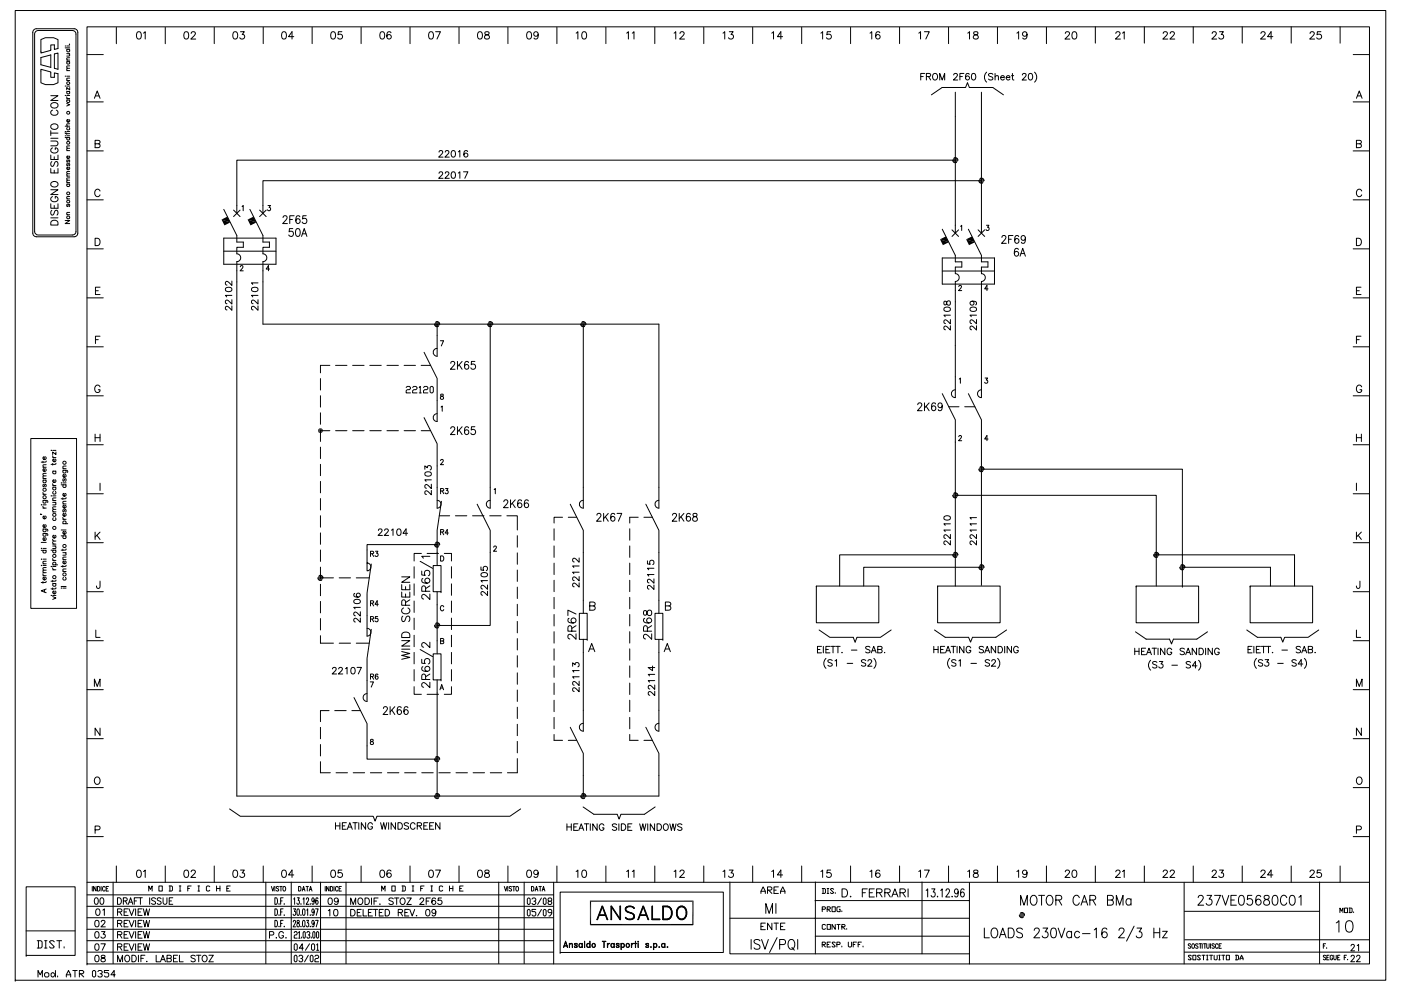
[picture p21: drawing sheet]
<svg xmlns="http://www.w3.org/2000/svg" width="420mm" height="297mm" viewBox="0 0 420 297" stroke-linecap="round" stroke-linejoin="round" font-family="sans-serif">
<g fill="none" stroke="#000" stroke-width=".3">
<path d="M4.6 3.2h411v290.6h-411zM10.1 8.9l.8-.3h11.4l.7 .3 .3 .5v60.5l-.1 .5-.7 .5-11.6 .1-.8-.3-.2-.5-.1-60.5zM10.7 9.5l.8-.4h10.2l.6 .2 .5 .6v59.5l-.1 .5-.7 .5h-10.5l-.7-.2-.4-.6v-59.4zM12.3 11.9l1.3-.6h2.5l1.3 .6v2.6l-1.1 .3v-1.3h-1.1v1.6l-2.9 .8zM15.2 16.4v3.8M15.2 16.5l-2.9 .8v2.1l2.9 .8M16.3 16.2l1.1-.3v4.9l-1.1-.3zM19.6 13.8h.1M19.5 14.4h1.4M20 18.5h.9M20 16.1h.9M20 14.8h.9"/>
<path d="M20 13.8h.9M20 18h.9M20.2 18.5l-.2 .5a.48 .48 0 0 0 .5 .2 .48 .48 0 0 0 .4-.2l-.2-.5M20.2 14.8l-.2 .5a.48 .48 0 0 0 .5 .3 .48 .48 0 0 0 .4-.3l-.2-.5M20.6 16.1l.3 .3-.1 .3-.8 .1M20.8 13.2v.1M20.9 19.7l-.8 .1-.1 .4 .3 .3M20.9 17.3l-.8 .1-.1 .3 .3 .3M26.1 8h384.6v280.9h-384.6zM26.1 16.4h4.9M34.9 8.2v4.9M41.2 9.6a.7 .7 0 0 1 1.1 .3l.1 .6a.98 .98 0 0 1-.6 1.2h-.3a1.41 1.41 0 0 1-.3-2.1z"/>
<path d="M43 9.9l.5-.4v2.2M49.6 8.2v4.9M55.4 9.6a.7 .7 0 0 1 1.1 .3l.1 .6a.99 .99 0 0 1-.6 1.2h-.2a1.39 1.39 0 0 1-.4-2.1zM57.3 10l.5-.5 .6 .1 .2 .3-.3 .8-1.1 1h1.5M64.3 8.2v4.9M70.1 9.6a.72 .72 0 0 1 1.1 .3l.1 .6a.98 .98 0 0 1-.7 1.2h-.2a1.43 1.43 0 0 1-.3-2.1zM72.1 9.5h1.2l-.7 .9a.73 .73 0 0 1 .6 1.1 .73 .73 0 0 1-1.3-.2M78.9 8.2v4.9M84.8 9.6a.7 .7 0 0 1 1 .3l.1 .6a.98 .98 0 0 1-.6 1.2h-.2a1.41 1.41 0 0 1-.3-2.1zM88.1 11h-1.6l1.1-1.5v2.2M93.6 8.2v4.9M99.5 9.6a.7 .7 0 0 1 1 .3l.1 .6a.98 .98 0 0 1-.6 1.2h-.2a1.41 1.41 0 0 1-.3-2.1z"/>
<path d="M102.5 9.5h-1l-.1 1a.78 .78 0 0 1 1.1-.1 .78 .78 0 0 1-.1 1.2 .78 .78 0 0 1-1.1-.3M108.3 8.2v4.9M114.2 9.6a.7 .7 0 0 1 1.1 .3l.1 .6a.98 .98 0 0 1-.7 1.2h-.2a1.39 1.39 0 0 1-.3-2.1zM117.3 9.8l-.2-.2a.7 .7 0 0 0-1 .3 1.27 1.27 0 0 0 .5 1.8 .68 .68 0 0 0 .8-.6 .68 .68 0 0 0-.7-.7 .68 .68 0 0 0-.7 .6M123 8.2v4.9M128.9 9.6a.7 .7 0 0 1 1 .3l.1 .6a.99 .99 0 0 1-.6 1.2h-.2a1.39 1.39 0 0 1-.3-2.1zM130.6 9.5h1.5l-1 2.2M137.7 8.2v4.9M143.5 9.6a.72 .72 0 0 1 1.1 .3l.1 .6a.98 .98 0 0 1-.7 1.2h-.2a1.39 1.39 0 0 1-.3-2.1zM145.5 9.6v.6l.6 .3a.63 .63 0 0 1 .7 .5 .63 .63 0 0 1-.5 .7l-.8-.1-.2-.3a1.07 1.07 0 0 1 1.3-1.1l.1-.4a.84 .84 0 0 0-1.2-.2zM152.3 8.2v4.9M158.3 9.6a.72 .72 0 0 1 1 .3l.1 .6a.98 .98 0 0 1-.6 1.2h-.2a1.39 1.39 0 0 1-.3-2.1z"/>
<path d="M161.4 10.2a.68 .68 0 0 1-.9 .6 .68 .68 0 0 1-.3-1 .68 .68 0 0 1 1.1 0l.1 .4a1.02 1.02 0 0 1-.8 1.5l-.4-.3M167 8.2v4.9M172.8 9.9l.5-.4v2.2M174.8 9.6a.7 .7 0 0 1 1 .3l.1 .6a.98 .98 0 0 1-.6 1.2h-.2a1.41 1.41 0 0 1-.3-2.1zM181.7 8.2v4.9M187.9 9.9l.6-.4v2.2M189.6 9.9l.5-.4v2.2M196.4 8.2v4.9M202.2 9.9l.5-.4v2.2M203.9 10l.5-.5 .6 .1 .2 .3-.3 .8-1.1 1h1.5M211.1 8.2v4.9M216.8 9.9l.5-.4v2.2"/>
<path d="M218.7 9.5h1.2l-.7 .9a.74 .74 0 0 1 .6 1.1 .74 .74 0 0 1-1.3-.2M225.7 8.2v4.9M231.4 9.9l.6-.4v2.2M234.7 11h-1.6l1.1-1.5v2.2M240.4 8.2v4.9M246.2 9.9l.5-.4v2.2M249.1 9.5h-1l-.1 1a.78 .78 0 0 1 1.1-.1 .78 .78 0 0 1-.1 1.2 .78 .78 0 0 1-1.1-.3M255.1 8.2v4.9M260.9 9.9l.5-.4v2.2M263.9 9.8l-.2-.2a.7 .7 0 0 0-1 .3 1.28 1.28 0 0 0 .5 1.8 .68 .68 0 0 0 .8-.6 .68 .68 0 0 0-.7-.7 .68 .68 0 0 0-.7 .6M269.8 8.2v4.9M275.5 9.9l.6-.4v2.2"/>
<path d="M277.2 9.5h1.5l-1 2.2M284.5 8.2v4.9M290.2 9.9l.6-.4v2.2M292.1 9.6v.6l.6 .3a.63 .63 0 0 1 .7 .5 .63 .63 0 0 1-.5 .7l-.8-.1-.2-.3a1.11 1.11 0 0 1 1.3-1.1l.1-.4a.84 .84 0 0 0-1.2-.2zM299.1 8.2v4.9M305 9.9l.5-.4v2.2M308 10.2a.69 .69 0 0 1-.9 .6 .69 .69 0 0 1-.3-1.1 .69 .69 0 0 1 1.1 .1l.1 .4a1.02 1.02 0 0 1-.8 1.5l-.5-.3M313.8 8.2v4.9M319.5 10l.4-.5 .6 .1 .2 .3-.3 .8-1 1h1.5M321.8 9.6a.72 .72 0 0 1 1 .3l.1 .6a.98 .98 0 0 1-.6 1.2h-.2a1.39 1.39 0 0 1-.3-2.1zM328.5 8v4.9M334.6 10l.5-.5 .6 .1 .2 .3-.3 .8-1.1 1h1.5"/>
<path d="M336.6 9.9l.6-.4v2.2M343.2 8v4.9M348.8 10l.5-.5 .6 .1 .2 .3-.3 .8-1.1 1h1.5M350.9 10l.5-.5 .6 .1 .2 .3-.3 .8-1.1 1h1.5M357.9 8v4.9M363.5 10l.4-.5 .7 .1 .2 .3-.3 .8-1.1 1h1.5M365.7 9.5h1.2l-.6 .9a.74 .74 0 0 1 .5 1.1 .74 .74 0 0 1-1.3-.2M372.5 8v4.9M378.2 10l.4-.5 .6 .1 .2 .3-.3 .8-1.1 1h1.5M381.7 11h-1.6l1.1-1.5v2.2M387.2 8v4.9M392.9 10l.4-.5 .6 .1 .3 .3-.4 .8-1 1h1.5"/>
<path d="M396.1 9.5h-1l-.1 1a.79 .79 0 0 1 1.2-.1 .79 .79 0 0 1-.2 1.2 .79 .79 0 0 1-1.1-.3M401.9 8v4.9M405.8 16.4h4.9M12.3 20.8l2.9 .8v1.6h1.1v-1.4l1.1 .3v2.7l-1.3 .6h-2.5l-1.3-.6zM15.2 28.7h2.2l-2.2 1.4h2.2M15.2 39.9h2.2M15.2 39.2v1.4M15.3 37.5a1.03 1.03 0 0 1 1.4-.4 1.03 1.03 0 0 1 .4 1.4 1.04 1.04 0 0 1-1.3 .3 1.04 1.04 0 0 1-.5-1.3zM15.3 31.2a1.04 1.04 0 0 1 1.4-.5 1.04 1.04 0 0 1 .5 1.4 1.05 1.05 0 0 1-1.4 .3 1.05 1.05 0 0 1-.5-1.2zM15.8 33a.78 .78 0 0 0-.6 .9 .78 .78 0 0 0 .9 .6 .9 .9 0 0 0 1.1-.2 .9 .9 0 0 0-.1-1.2l-.2-.1M19.6 39.5h.1M19.6 28.7h.1"/>
<path d="M19.6 25.9h.1M19.6 22.9h.1M19.5 37.8h1.4M19.5 39.8l.3 .3h1.1M20 31l.9 .4-.9 .4M20 39.8v.5M20 39.4h.9M20 30h.9M20 28.6h.9M20 27.4h.9M20 25.8h.9M20 22.8h.9"/>
<path d="M20 29l.4 .5M20 29.5h.9M20 24.1h.9M20 21.2h.9M20.2 38.2l-.2 .5a.48 .48 0 0 0 .5 .3 .48 .48 0 0 0 .4-.3l-.2-.5M20.2 30l-.2 .5a.48 .48 0 0 0 .5 .3 .48 .48 0 0 0 .4-.3l-.2-.5M20.2 27.4l-.2 .5a.48 .48 0 0 0 .5 .3 .48 .48 0 0 0 .4-.3l-.2-.5M20.7 35.8a.41 .41 0 0 1 .2 .7 .41 .41 0 0 1-.7 0 .41 .41 0 0 1 .2-.7v.8M20.9 26.2v.7l-.9-.7v.7M20.9 37.1l-.8 .1-.1 .3 .3 .3M20.9 23.4l-.8 .1-.1 .3 .3 .3M20.9 20.5h-.8l-.1 .3 .3 .4"/>
<path d="M26.1 30.5h4.9M28.3 29.5l.9-2.2 .8 2.2M28.6 28.7h1.1M276.1 22.9h.8M277.3 22h-1.2v2M277.8 22.9h1.1l.1-.7-1.2-.2v2M278.5 22.9l.6 1.1M279.3 28.4l3.2-2.2h7.1l.5-1.4 .6 1.4h7l3.2 2.2M279.9 22.3l.1-.2a.95 .95 0 0 1 1.2 .8 .95 .95 0 0 1-1 1.1 1.16 1.16 0 0 1-.3-1.7zM281.8 24v-2l.8 2 .7-2v2M286 22.5l.4-.5 .5 .1 .2 .3-.2 .7-1 .9h1.3M286.5 27.6v42.3"/>
<path d="M287.9 22.9h.7M289.1 22h-1.2v2M290.7 22.3l-.1-.2a.64 .64 0 0 0-.9 .3 .95 .95 0 0 0 .5 1.6 .61 .61 0 0 0 .6-.6 .61 .61 0 0 0-.6-.6 .61 .61 0 0 0-.7 .5M291.6 22.1a.64 .64 0 0 1 .9 .3l.1 .5a.86 .86 0 0 1-.7 1.1 1.28 1.28 0 0 1-.3-1.9zM294.3 27.6v42.3M295.9 21.6a2 2 0 0 0 0 3M297.8 22.3l-.5-.3-.9 .3 .2 .5 1.2 .6v.3l-.5 .3-.9-.3M298.4 23.1l.5-.4 .4 .1 .1 1.2M298.4 22v2M300.1 23.2h1.1a.63 .63 0 0 0-.7-.5 .63 .63 0 0 0-.5 .7 .63 .63 0 0 0 .6 .6l.6-.3M301.8 23.2h1.1a.63 .63 0 0 0-.7-.5 .63 .63 0 0 0-.6 .7 .63 .63 0 0 0 .6 .6l.7-.3M303.3 22.7h.7"/>
<path d="M303.6 22v1.6l.5 .4M306.6 22.5l.4-.5 .5 .1 .2 .3-.2 .7-1 .9h1.3M308.7 22.1a.64 .64 0 0 1 .9 .3l.1 .5a.86 .86 0 0 1-.8 1.1 1.28 1.28 0 0 1-.2-1.9zM310.2 21.6a2.01 2.01 0 0 1 0 3M405.8 30.5h4.9M406.8 29.5l.8-2.2 .9 2.2M407.1 28.7h1.1M15.2 56.9h2.2l-2.2 1.4h2.2M15.2 50.5v1.3h2.2v-1.3M15.2 46.5v1.3h2.2v-1.3M15.2 41.4h2.2M15.2 42.3h1.6a.73 .73 0 0 1 .6 .7 .73 .73 0 0 1-.6 .7h-1.6"/>
<path d="M15.3 54.8a1.03 1.03 0 0 1 1.4-.4 1.03 1.03 0 0 1 .4 1.4 1.04 1.04 0 0 1-1.3 .3 1.04 1.04 0 0 1-.5-1.3zM15.5 48.4a.8 .8 0 0 0-.3 .8 .8 .8 0 0 0 .6 .7l1-1.5h.3l.3 .6-.3 .9M15.8 58.9a.79 .79 0 0 0-.6 .9 .79 .79 0 0 0 .9 .7h.5a.78 .78 0 0 0 .8-.8 .78 .78 0 0 0-.8-.8v.5M15.8 44.3a.79 .79 0 0 0-.6 .9 .79 .79 0 0 0 .9 .7h.5a.78 .78 0 0 0 .8-.8 .78 .78 0 0 0-.8-.8v.5M16.3 47v.8M16.3 51v.8M19.6 40.8h.1M19.5 41.2h1.4M20 55.2h.9M20 40.7h.9M20 59.6h.9M20 54.7h.9"/>
<path d="M20 52.8h.9M20 45.1h.9M20.2 55.2l-.2 .5a.48 .48 0 0 0 .5 .2 .48 .48 0 0 0 .4-.2l-.2-.5M20.2 49l-.1 .7h.2l.4-.7 .2 .3-.2 .4M20.2 47.9l-.1 .7h.2l.4-.7 .2 .3-.2 .4M20.2 41.2l-.2 .5a.48 .48 0 0 0 .5 .3 .48 .48 0 0 0 .4-.3l-.2-.5M20.7 50.1a.41 .41 0 0 1 .2 .6 .41 .41 0 0 1-.7 0 .41 .41 0 0 1 .2-.6v.8M20.7 46.8a.41 .41 0 0 1 .2 .6 .41 .41 0 0 1-.7 0 .41 .41 0 0 1 .2-.6v.7M20.9 58.9l-.8 .1-.1 .3 .3 .3M20.9 54l-.8 .1-.1 .3 .3 .3M20.9 53.3l-.8 .1-.1 .3 .3 .3M20.9 52.1l-.8 .1-.1 .3 .3 .3"/>
<path d="M20.9 51.4l-.8 .1-.1 .3 .3 .3M20.9 44.4l-.8 .1-.1 .3 .3 .3M20.9 43.7l-.8 .1 .2 .6M26.1 59.9h4.9M26.1 45.2h4.9M29.5 43.1l.5 .4-.1 .5-1.4 .3v-2.2l1.4 .1 .1 .5-.2 .3-1.3 .1M30 57.3a.81 .81 0 0 0-.9-.6 .81 .81 0 0 0-.7 .9 .92 .92 0 0 0 .3 1.1 .92 .92 0 0 0 1.2-.1l.1-.2M131.7 52l.3-.5 .6 .1 .2 .3-.3 .6-.9 .9h1.3M131.7 45.6l.1-.4 .6-.1 .4 .6-1.2 1.4h1.3M133.5 52l.4-.5 .6 .1 .1 .3-.2 .6-1 .9h1.3M133.5 45.6l.2-.4 .6-.1 .3 .6-1.2 1.4h1.3M135.6 51.6a.64 .64 0 0 1 .9 .3l.1 .4a.86 .86 0 0 1-.6 1.1h-.1a1.22 1.22 0 0 1-.3-1.8z"/>
<path d="M135.6 45.2a.62 .62 0 0 1 .9 .3l.1 .5a.84 .84 0 0 1-.7 1.1 1.22 1.22 0 0 1-.3-1.9zM137.4 51.9l.5-.4v1.9M137.4 45.5l.5-.4v2M139 51.5h1.3l-.9 1.9M140.2 45.4l-.1-.2a.62 .62 0 0 0-.9 .3v1.3a.61 .61 0 0 0 1 .1 .61 .61 0 0 0-.2-1 .61 .61 0 0 0-.9 .5M285.7 48l.3 .6 .9 .1M286.1 47.3h.1a.83 .83 0 0 1 1.1 .7M286.5 48h-215.5v15.9M293.5 54.2l.1 .2a.75 .75 0 0 0 1.1 .4M293.9 53.5h.8l.4 .7M294.3 54.2h-215.4v9.7M295.1 54.2h.1"/>
<path d="M405.8 59.9h4.9M405.8 45.2h4.9M407.7 43.1l.6 .4-.1 .5-1.4 .3v-2.2l1.4 .1 .1 .5-.2 .3-1.3 .1M408.4 57.3a.81 .81 0 0 0-1-.6 .81 .81 0 0 0-.6 .9 .92 .92 0 0 0 .3 1.1 .92 .92 0 0 0 1.2-.1l.1-.2M15.2 61.1v1.3h2.2v-1.3M15.2 65.3h2.2M15.3 66.4a1.2 1.2 0 0 1 2.1 .3v.8h-2.2zM15.5 63a.8 .8 0 0 0-.3 .8 .8 .8 0 0 0 .6 .7l1-1.5h.3l.3 .6-.3 .9M16.3 61.6v.8M19.5 66.1h1.4l-1.4 .9h1.4M20 64.4h.9M20.2 61.2l-.1 .7h.2l.4-.7 .2 .3-.2 .4"/>
<path d="M20.9 63.7h-.8l-.1 .4 .3 .3M26.1 74.6h4.9M28.5 71.4h.8a1.17 1.17 0 0 1 .7 1.1 1.17 1.17 0 0 1-.7 1.1h-.8zM67.1 75.3h15.7M67.1 62.8l3.9 7.8v2h2v1.5h-2v2a1.17 1.17 0 0 1 1.2 1.1 1.17 1.17 0 0 1-1.2 1.2v160.2h126.6v-12.8l-3.9-7.8M67.1 71.4h15.7v7.8h-15.7zM70.1 63l1.9 1.9M72 63l-1.9 1.9M72.1 80l.1-.3 .4-.1 .3 .5-.9 1.1h1M72.6 61.9l.3-.3v1.6M74.9 62.8l4 7.8v2h1.9v1.5h-1.9v2a1.17 1.17 0 0 1 1.1 1.1 1.17 1.17 0 0 1-1.1 1.2v18.8h118.7v55.1a1.17 1.17 0 0 1-1.2-1.2 1.17 1.17 0 0 1 1.2-1.1M77.9 63l1.9 1.9"/>
<path d="M79.8 63l-1.9 1.9M80.4 61.6h.7l-.4 .6a.49 .49 0 0 1 .4 .8 .49 .49 0 0 1-.9-.1M84.9 65.2l.4-.5 .6 .1 .2 .3-.3 .8-1 1.1h1.4M86.9 65.8h.8M87.8 68.5h-1l-.1 1 .7-.2a.8 .8 0 0 1 .6 .9 .8 .8 0 0 1-.8 .7l-.6-.5M88.2 64.7h-1.3v2.3M88.9 68.6a.67 .67 0 0 1 1 .4l.1 .5a1.02 1.02 0 0 1-.8 1.4 1.61 1.61 0 0 1-.3-2.3zM89.9 65a.6 .6 0 0 0-.9-.2l-.2 .3a1.46 1.46 0 0 0 .5 1.9 .69 .69 0 0 0 .8-.6 .69 .69 0 0 0-.6-.7 .69 .69 0 0 0-.8 .5M90.4 70.9l.8-2.4 .8 2.4M90.7 70.1h1M91.8 64.7h-1l-.1 1 .7-.3a.81 .81 0 0 1 .6 .9 .81 .81 0 0 1-.7 .7l-.7-.5M282.6 77.3h15.6v7.9h-15.6z"/>
<path d="M282.6 68.7l3.9 7.8v2h1.9v1.6h-1.9v1.9a1.17 1.17 0 0 1 1.2 1.2 1.17 1.17 0 0 1-1.2 1.2v34.8a1.17 1.17 0 0 1-1.2-1.2 1.17 1.17 0 0 1 1.2-1.2M285.5 68.9l2 2M287.5 68.9l-2 2M288.1 67.8l.3-.3v1.6M290.4 68.7l3.9 7.8v2h2v1.6h-2v1.9a1.17 1.17 0 0 1 1.2 1.2 1.17 1.17 0 0 1-1.2 1.2v34.8a1.17 1.17 0 0 1-1.1-1.2 1.17 1.17 0 0 1 1.1-1.2M293.3 68.9l2 2M295.3 68.9l-2 2M295.8 67.5h.8l-.4 .6a.49 .49 0 0 1 .4 .8 .49 .49 0 0 1-.9-.1M300.5 71.2l.4-.6h.4l.4 .4-.3 .8-1 1.1h1.4M302.5 71.7h.8M303.8 70.6h-1.3v2.3M305.4 74.8a.58 .58 0 0 0-.9-.2l-.2 .3a1.46 1.46 0 0 0 .5 1.9 .69 .69 0 0 0 .8-.6 .69 .69 0 0 0-.6-.8 .69 .69 0 0 0-.8 .6"/>
<path d="M305.5 70.9a.6 .6 0 0 0-.9-.2l-.2 .3a1.49 1.49 0 0 0 .5 1.9 .69 .69 0 0 0 .8-.5 .69 .69 0 0 0-.6-.8 .69 .69 0 0 0-.8 .6M305.9 76.8l.8-2.4 .8 2.4M306.2 76h1M307.5 71.4a.66 .66 0 0 1-.9 .5 .66 .66 0 0 1-.2-1 .66 .66 0 0 1 1 0l.1 .5a1.12 1.12 0 0 1-.8 1.5l-.4-.3M405.8 74.6h4.9M406.8 71.4h.7a1.17 1.17 0 0 1 .8 1.1 1.17 1.17 0 0 1-.8 1.1h-.7zM26.1 89.3h4.9M28.6 87.1h.9M30 86.1h-1.4v2.2h1.4M67.7 86.4l.7-.3a.86 .86 0 0 1 1.1 .6 1 1 0 0 1-.9 .7 1 1 0 0 1-1-.7zM69.5 91.7v1.3l-.9-.9-.6-.3-.3 .2-.1 .5 .5 .4M69.5 89.8v1.3l-.9-.9-.6-.3-.3 .2-.1 .6 .5 .3"/>
<path d="M69.5 84.2v1.4l-.9-1-.6-.3-.3 .2-.1 .6 .5 .3M69.5 88.5h-1.9l.4 .5M75.5 86.4l.8-.3a.86 .86 0 0 1 1.1 .6 1 1 0 0 1-1 .7 1 1 0 0 1-1-.7zM77.4 88.5h-2l.4 .5M77.4 84.8h-2l.4 .5M77.4 91.7v1.3l-1-.9-.6-.3-.3 .2-.1 .5 .5 .4M77.4 89.8v1.3l-1-.9-.6-.3-.3 .2-.1 .6 .5 .3M80.8 80.6h-1l.7-1v1.6M130.3 97.2l.3 .6h.9M130.7 96.5l.1-.1a.78 .78 0 0 1 1.1 .8M131.1 97.2v9.6a1.17 1.17 0 0 1-1.2-1.2 1.17 1.17 0 0 1 1.2-1.2M146.2 97.2l.3 .6h.9"/>
<path d="M146.6 96.5l.2-.1a.79 .79 0 0 1 1 .8M147 97.2v55.1a1.17 1.17 0 0 1-1.1-1.2 1.17 1.17 0 0 1 1.1-1.1M174.1 97.2l.4 .6h.8M174.6 96.5l.1-.1a.8 .8 0 0 1 1 .8M174.9 97.2v55.1a1.17 1.17 0 0 1-1.2-1.2 1.17 1.17 0 0 1 1.2-1.1M282.6 81.2h15.6M283.2 92.3l.7-.3a.84 .84 0 0 1 1.1 .8 1.06 1.06 0 0 1-1 .6 1.06 1.06 0 0 1-.9-.8zM283.2 90.4v.9l.3 .1 .9-1.2a.66 .66 0 0 1 .6 .6 .66 .66 0 0 1-.6 .7l-.4-.3-.3-.8zM285 97.6v1.3l-.9-.9-.6-.3-.3 .2-.1 .6 .4 .3M285 95.8v1.3l-.9-1-.6-.2-.3 .2-.1 .5 .4 .4M285 94.5h-1.9l.4 .4M287.5 85.9l.3-.4 .5 .3-.8 1.3h.9"/>
<path d="M291 92.3l.7-.3a.85 .85 0 0 1 1.2 .8 1.05 1.05 0 0 1-1.1 .6 1.05 1.05 0 0 1-.9-.8zM291.6 90.3a.61 .61 0 0 1 .4 .8 .61 .61 0 0 1-.9 .2 .61 .61 0 0 1 .1-.9l.4-.1a.9 .9 0 0 1 1.3 .7l-.3 .4M292.9 97.6v1.3l-1-.9-.6-.3-.3 .2-.1 .6 .5 .3M292.9 95.8v1.3l-1-1-.6-.2-.3 .2-.1 .5 .5 .4M292.9 94.5h-2l.4 .4M296.3 86.6h-1l.7-1.1v1.6M405.8 89.3h4.9M406.8 87.1h.8M408.2 86.1h-1.4v2.2h1.4M26.1 118.6h4.9M26.1 103.9h4.9M28.6 101.8h.9"/>
<path d="M30 100.8h-1.4v2.2M30 116a.81 .81 0 0 0-.9-.6 .81 .81 0 0 0-.7 .9v.5a.8 .8 0 0 0 .8 .9 .8 .8 0 0 0 .8-.9h-.5M96.1 113.5v3.4M96.1 118.6v3.4M98.9 109.5h-2.8v2.3M100.6 109.5h3.4M105.8 109.5h3.4M110.9 109.5h3.4M116 109.5h3.5M121.2 109.5h3.4M121.8 116.1l.3-.3h.7l.3 .3-.3 .7h-.7l-.3 .3v.7h1.3M123.8 116.1l.3-.3h.6l.4 .3v.4l-.4 .3h-.6l-.3 .3v.7h1.3"/>
<path d="M125.7 116.1l.3-.3v2M125.7 117.8h.7M126.3 109.5h2.8M127 116.1l.3-.3h.7l.3 .3-.3 .7h-.7l-.3 .3v.7h1.3M127.2 105.6l3.9 7.8v12.9a1.17 1.17 0 0 1-1.2-1.1 1.17 1.17 0 0 1 1.2-1.2M129.3 115.8l.7 .3v1.4l-.4 .3-.6-.3v-1.4zM132.1 102.1h.9l-.7 1.6M132.2 118.2v.5a.62 .62 0 0 1 .7 .2 .62 .62 0 0 1 0 .7l-.5 .1a.52 .52 0 0 1-.3-.7 .52 .52 0 0 1 .6-.3l.2-.5zM135.2 108.9l.4-.6h.4l.4 .5-.3 .8-1 1.1h1.4M137.2 108.3v2.4M137.7 109.3l.9 1.4M138.6 108.3l-1.4 1.6"/>
<path d="M140.5 108.7a.58 .58 0 0 0-.9-.2l-.3 .8 .1 1.1a.66 .66 0 0 0 1 .1 .66 .66 0 0 0-.2-1.1 .66 .66 0 0 0-.9 .5M142.4 108.3h-1l-.1 1a.77 .77 0 0 1 1.2 .1 .77 .77 0 0 1-.2 1.1 .77 .77 0 0 1-1.1-.3M282.6 118l3.9 7.8v49.9M287.7 113.6l.3-.3v1.6M290.4 118l3.9 7.8v49.7M295.4 113.3h.8l-.4 .6a.49 .49 0 0 1 .4 .8 .49 .49 0 0 1-.9-.1M405.8 118.6h4.9M405.8 103.9h4.9M406.8 101.8h.8M408.2 100.8h-1.4v2.2M408.4 116a.81 .81 0 0 0-1-.6 .81 .81 0 0 0-.6 .9v.5a.8 .8 0 0 0 .8 .9 .8 .8 0 0 0 .8-.9h-.6M9.2 131.4h13.8v51h-13.8z"/>
<path d="M12.9 138.2v.5M13.6 136.9a.46 .46 0 0 1 .2 .7 .46 .46 0 0 1-.7 0 .46 .46 0 0 1 .2-.7v.9M13.9 138.2l-.3 .3h-1.2M13.9 139.3l-1 .1v.3l.3 .4M15.4 135.1h.1M15.8 138.9v.5M15.8 135h1M15.8 137.2h1M15.8 136.6l.4 .6M16.6 137.6a.46 .46 0 0 1 .1 .7 .46 .46 0 0 1-.7 0 .46 .46 0 0 1 .1-.7l.1 .8M16.8 135.5v.7l-1-.7v.7M16.8 138.8l-.3 .4h-1.2"/>
<path d="M19.8 139.7l-.9 .1-.1 .3 .3 .4M26.1 133.3h4.9M28.5 130.1v2.2M28.5 131.2h1.5M30 130.1v2.2M96.1 123.7v3.5M96.1 128.9v3.4M96.1 134v3.5M96.1 139.2v3.4M96.1 129.1h2.8M100.6 129.1h3.4M105.8 129.1h3.4"/>
<path d="M110.9 129.1h3.4M116 129.1h3.5M121.2 129.1h3.4M126.3 129.1h2.8M127.2 125.2l3.9 7.8v19.3a1.17 1.17 0 0 0 1.2-1.2 1.17 1.17 0 0 0-1.2-1.1M132.1 138.1l.2-.3 .4-.1 .2 .5-.8 1.1h.9M132.3 122l.3-.3v1.6M135.2 128.5l.4-.6h.4l.4 .5-.3 .7-1 1.2h1.4M137.2 127.9v2.4M137.7 128.9l.9 1.4M138.6 127.9l-1.4 1.6M140.5 128.2a.58 .58 0 0 0-.9-.2l-.2 .4a1.49 1.49 0 0 0 .5 1.9 .69 .69 0 0 0 .8-.6 .69 .69 0 0 0-.6-.8 .69 .69 0 0 0-.8 .6"/>
<path d="M142.4 127.9h-1l-.1 1a.77 .77 0 0 1 1.2 0 .77 .77 0 0 1-.2 1.2 .77 .77 0 0 1-1.1-.3M275.2 121.3l.2-.4 .6-.1 .4 .6-1.3 1.7h1.4M277.3 120.8v2.3M277.7 121.8l.9 1.3M278.6 120.8l-1.3 1.5M280.6 121.1a.6 .6 0 0 0-.9-.2l-.2 .3a1.49 1.49 0 0 0 .5 1.9 .69 .69 0 0 0 .7-.6 .69 .69 0 0 0-.6-.8 .69 .69 0 0 0-.7 .6M282.6 121.5a.66 .66 0 0 1-.9 .6 .66 .66 0 0 1-.3-1.1 .66 .66 0 0 1 1.1 .1l.1 .4a1.12 1.12 0 0 1-.8 1.6l-.4-.3M284.5 121.9h3.1M287.5 130.9l.3-.4 .5 .3-.8 1.3h.9M289.3 121.9h3.1M293.9 140l.2-.1a.78 .78 0 0 1 1 .7M296.3 131.6h-1l.7-1.1v1.6"/>
<path d="M405.8 133.3h4.9M406.8 131.2h1.5M406.8 130.1v2.2M408.3 130.1v2.2M12.2 154.1l.3 .1M12.5 151.4h.1M12.9 151.7l.4 .6M12.9 147.6l.4 .6M12.9 159.9l1.3 .1 .1 .5M12.9 158.6l1.3 .1 .1 .5M12.9 150l1.3 .1 .1 .5M12.9 151.3h1"/>
<path d="M12.9 143.9h1M12.9 152.3h1M12.9 148.2h1M12.9 143.4h1M12.9 140.1h1M13.1 159.9l-.2 .6a.53 .53 0 0 0 .5 .2 .53 .53 0 0 0 .4-.3l-.2-.5M13.1 158.6l-.2 .5a.53 .53 0 0 0 .5 .3 .53 .53 0 0 0 .4-.3l-.2-.5M13.1 150l-.2 .5a.53 .53 0 0 0 .5 .3 .53 .53 0 0 0 .4-.3l-.2-.5M13.1 145.2l-.2 .2 .1 .5 .4-.7h.4l.1 .4-.3 .3M13.1 143.9l-.2 .6 .5 .2 .4-.3-.2-.5M13.6 157.3a.45 .45 0 0 1 .2 .7 .45 .45 0 0 1-.7 0 .45 .45 0 0 1 .2-.7v.8M13.6 154.7a.46 .46 0 0 1 .2 .7 .46 .46 0 0 1-.7 0 .46 .46 0 0 1 .2-.7v.8"/>
<path d="M13.6 140.5a.45 .45 0 0 1 .2 .7 .45 .45 0 0 1-.7 0 .45 .45 0 0 1 .2-.7v.8M13.9 142.6l-1 .1v.4l.3 .3M13.9 141.9h-1v.4l.3 .3M15.4 148.7h.1M15.8 150.6h1M15.8 148.6h1M15.8 146h1M15.8 141.2h1M15.8 153.4h1M15.8 150h1M15.8 145.5h1M15.8 145l.4 .5"/>
<path d="M16 155.2l-.2 .5a.53 .53 0 0 0 .5 .3 .53 .53 0 0 0 .5-.3l-.2-.5M16 147.3l-.2 .5a.54 .54 0 0 0 .5 .3 .54 .54 0 0 0 .5-.3l-.2-.5M16 146l-.2 .5 .5 .4 .5-.3-.2-.6M16 141.2l-.2 .5 .5 .3 .5-.2-.2-.6M16.5 150.6l.3 .3-.1 .4h-.9M16.6 143.8a.46 .46 0 0 1 .1 .7 .46 .46 0 0 1-.7 0 .46 .46 0 0 1 .1-.7l.1 .8M16.8 152.7h-.9l-.1 .4 .3 .3M16.8 151.9l-.9 .1-.1 .3 .3 .4M16.8 149.2l-.9 .1-.1 .4 .3 .3M18.4 144.8h.1M18.3 158.9h1.5M18.3 145.3h1.5"/>
<path d="M18.8 155.1l.1 .3 .4 .3M18.8 141h1.4v.6M18.8 149.2v.5M18.8 157h1.5M18.8 144.7h1M18.8 155.7h1M18.8 151h1M18.8 140.5h1M19 157l-.1-.6a.52 .52 0 0 1 .4-.3 .52 .52 0 0 1 .5 .4l-.2 .5M19 152.7l-.2 .3 .2 .5 .4-.7h.4v.4l-.2 .3M19 145.3l-.1 .5a.52 .52 0 0 0 .4 .3 .52 .52 0 0 0 .5-.3l-.2-.5M19 143.5l-.2 .3 .2 .5 .4-.7h.4v.4l-.2 .3"/>
<path d="M19 141l-.1 .5a.53 .53 0 0 0 .4 .3 .53 .53 0 0 0 .5-.3l-.2-.5M19.6 159.3a.47 .47 0 0 1 .1 .7 .47 .47 0 0 1-.7 0 .47 .47 0 0 1 .1-.7l.2 .8M19.6 153.9a.46 .46 0 0 1 .2 .7 .46 .46 0 0 1-.7 0 .46 .46 0 0 1 .2-.7v.8M19.6 151.4a.47 .47 0 0 1 .1 .7 .47 .47 0 0 1-.7 0 .47 .47 0 0 1 .1-.7l.2 .9M19.6 147.9a.46 .46 0 0 1 .2 .7 .46 .46 0 0 1-.7 0 .46 .46 0 0 1 .2-.7v.8M19.6 142.2a.46 .46 0 0 1 .2 .7 .46 .46 0 0 1-.7 0 .46 .46 0 0 1 .2-.7v.9M19.8 150.3h-.9l-.1 .4 .3 .3M19.8 149.1l-.3 .4h-1.2M26.1 148h4.9M28.5 159.5v2.2M30 159.5l-1.5 1.5M30 144.8v2.2"/>
<path d="M96.1 144.3v3.4M96.1 149.4v3.5M96.1 154.6v3.4M96.1 159.7v3.5M113.5 159l.3-.5 .6 .1 .2 .3-.3 .7-.9 .9h1.3M115.3 159l.4-.5 .6 .1 .2 .3-.3 .7-1 .9h1.4M117.4 158.9l.5-.4v2M119.3 158.6a.64 .64 0 0 1 .9 .3l.1 .5a.86 .86 0 0 1-.6 1.1h-.2a1.22 1.22 0 0 1-.2-1.9zM122.2 159.9h-1.3l.9-1.4v2M127.4 140.7v-1.1l.8 .6a.66 .66 0 0 1 1-.5 .66 .66 0 0 1-.2 1.2M127.5 141.7l.7-.3a.87 .87 0 0 1 1.2 .6 1 1 0 0 1-1 .7 1 1 0 0 1-1-.7zM129.4 143.8h-2l.4 .5"/>
<path d="M129.4 147v1.3l-1-.9-.6-.3-.3 .2-.1 .5 .5 .4M129.4 145.1v1.4l-1-1-.6-.3-.3 .2-.1 .6 .5 .3M131.7 154.6h3.2M132.1 147.2l.8-.1 .1-.5-.9-.2v1.6M132.1 159.5l.8-.1 .1-.5-.9-.2v1.6M132.4 150.3l-1.3 8.7v10.5M132.6 147.2l.5 .8M132.6 159.5l.5 .8M133.6 146.4h.8l-.4 .6a.49 .49 0 0 1 .3 .8 .49 .49 0 0 1-.8-.1M134.5 159.8h-1l.6-1.1v1.6M136.6 154.6h3.4M141.7 154.6h3.4"/>
<path d="M143.1 151.1l3.9 7.9v28.5h-15.9M146.9 154.6h3.4M148.2 146.7l.3-.3v1.6M151.1 150.4l.4-.6h.4l.4 .5-.3 .8-1 1.1h1.4M152 154.6h3.1v4.3M153.1 149.8v2.4M153.6 150.8l.9 1.4M154.5 149.8l-1.4 1.6M156.4 150.2l-.6-.4a1.32 1.32 0 0 0-.6 1.2 1.32 1.32 0 0 0 .7 1.2 .68 .68 0 0 0 .7-.7 .68 .68 0 0 0-.6-.7 .68 .68 0 0 0-.8 .6M158.4 150.2l-.6-.4a1.32 1.32 0 0 0-.6 1.2 1.32 1.32 0 0 0 .7 1.2 .68 .68 0 0 0 .7-.7 .68 .68 0 0 0-.6-.7 .68 .68 0 0 0-.8 .6M166.2 158.5v3.4M168.7 155h-2.5v1.8"/>
<path d="M170.4 155h2.6M171 151.1l3.9 7.9v24.8M179 154.4l.4-.5h.4l.4 .4-.3 .8-1 1.1h1.4M181 153.9v2.3M181.5 154.9l.9 1.3M182.4 153.9l-1.4 1.5M184.4 154.2l-.2-.2a.67 .67 0 0 0-1 .3 1.49 1.49 0 0 0 .5 1.9 .69 .69 0 0 0 .8-.6 .69 .69 0 0 0-.6-.7 .69 .69 0 0 0-.8 .5M185 153.9h1.5l-1 2.3M188.9 158.5v3.4M191.4 155h-2.5v1.8M193.1 155h2.6M193.7 151.1l3.9 7.9v24.8"/>
<path d="M201.7 154.4l.4-.5 .6 .1 .2 .3-.3 .8-1 1.1h1.4M203.7 153.9v2.3M204.2 154.9l.9 1.3M205.1 153.9l-1.4 1.5M207 154.2l-.1-.2a.65 .65 0 0 0-1 .3 1.43 1.43 0 0 0 .5 1.9 .69 .69 0 0 0 .8-.6 .69 .69 0 0 0-.6-.7 .69 .69 0 0 0-.8 .5M207.9 154v.7a.94 .94 0 0 1 1 .3 .94 .94 0 0 1 0 1.1l-.3 .1a.7 .7 0 0 1-.9-.5 .7 .7 0 0 1 .6-.8l.6-.2 .1-.5a.77 .77 0 0 0-1.1-.2zM283.2 154.9l.7-.3a.84 .84 0 0 1 1.1 .7 1.06 1.06 0 0 1-1 .6 1.06 1.06 0 0 1-.9-.7zM285 158.9h-1.9l.4 .4M285 157h-1.9l.4 .5M285.7 148.5l.3 .6h.9M286.1 147.8l.1-.1a.83 .83 0 0 1 1.1 .8M286.5 148.5h60.3v27.2"/>
<path d="M292.9 158.9h-2l.4 .4M292.9 157h-2l.4 .5M292.9 155.2h-2l.4 .4M293.5 140.6l.4 .7h.8M294.3 140.6h60.3v35.4M295.1 140.6h.1M405.8 148h4.9M406.8 144.8v2.2M406.8 159.5v2.2M408.3 159.5l-1.5 1.5M12.4 165h1.5M12.5 169.6h.1"/>
<path d="M12.5 167.7h.1M12.5 164.5h.1M12.4 162.6h1.5M12.9 172v.4l.4 .2M12.9 174.3v.5M12.9 169.5h1M12.9 167.6h1M12.9 164.4h1M12.9 172.6h1M12.9 171.7h1M12.9 169h1M13.1 165l-.2 .5a.54 .54 0 0 0 .5 .3 .54 .54 0 0 0 .4-.3l-.2-.5"/>
<path d="M13.4 176.8v.7M13.6 173a.45 .45 0 0 1 .2 .7 .45 .45 0 0 1-.7 0 .45 .45 0 0 1 .2-.7v.8M13.6 161.2a.46 .46 0 0 1 .2 .7 .46 .46 0 0 1-.7 0 .46 .46 0 0 1 .2-.7v.8M13.9 174.2l-.3 .4h-1.2M13.9 170.9l-1 .1v.3l.3 .4M13.9 170.1l-1 .1v.3l.3 .4M13.9 168.2l-1 .1v.4l.3 .3M13.9 176.6l-1.5 .5 1.5 .6M15.4 169.9h.1M15.3 164.9h1.5M15.4 178.5h.1M15.8 178.8l1 .4-1 .5"/>
<path d="M15.8 178.5h1M15.8 173.9v.5M15.8 176.2v.5M15.8 174.9h1M15.8 169.8h1M15.8 169.3h1.5M15.8 163.7h1M15.8 170.8h1M15.8 168h1M15.8 163.1h1M15.8 162.2h1M15.8 170.2l.4 .6"/>
<path d="M15.8 167.4l.1 .4 .3 .2M15.8 162.5l.4 .6M15.8 161.6l.4 .6M16 174.9l-.2 .5 .5 .3 .5-.2-.2-.6M16 169.3l-.2-.5 .5-.3 .5 .3-.2 .5M16 164.9l-.2 .5a.53 .53 0 0 0 .5 .3 .53 .53 0 0 0 .5-.3l-.2-.5M16.5 163.7l.3 .3-.1 .4h-.9M16.6 177.1a.47 .47 0 0 1 .1 .7 .47 .47 0 0 1-.7 0 .47 .47 0 0 1 .1-.7l.1 .9M16.6 160.4a.46 .46 0 0 1 .1 .7 .46 .46 0 0 1-.7 0 .46 .46 0 0 1 .1-.7l.1 .9M16.8 176.2l-.3 .3h-1.2M16.8 173.9l-.3 .3h-1.2M18.4 176.3h.1"/>
<path d="M18.3 175.8h1.5M18.3 160.6h1.5M18.8 176.3h1M18.8 164.6v.5M18.8 169.5v.5M18.8 165.7h1M18.8 171.3h1M18.8 167.7h1M19 173.1l-.1 .5a.53 .53 0 0 0 .4 .3 .53 .53 0 0 0 .5-.3l-.2-.5M19 160.6l-.1 .5a.53 .53 0 0 0 .4 .4 .53 .53 0 0 0 .5-.4l-.2-.5M19.5 165.7l.3 .3v.3l-1 .1M19.6 168.2a.45 .45 0 0 1 .2 .7 .45 .45 0 0 1-.7 0 .45 .45 0 0 1 .2-.7v.8"/>
<path d="M19.8 170.5l-.9 .1-.1 .4 .3 .3M19.8 167h-.9l-.1 .4 .3 .3M19.8 169.4l-.3 .4h-1.2M19.8 164.5l-.3 .4h-1.2M26.1 177.4h4.9M26.1 162.7h4.9M29.1 160.4l.9 1.3M30 174.2l-.1 2-.3 .2-.4-.1-.3-.7M95.3 173.2l.3 .6 .9 .1M95.7 172.6l.2-.1a.78 .78 0 0 1 1 .7M96.1 173.2h3.9M96.1 164.8v3.5"/>
<path d="M96.1 170v3.4M96.1 175.1v3.5M101.7 173.2h3.4M106.2 179.9l.7-.3a.84 .84 0 0 1 1.2 .8 1.07 1.07 0 0 1-1.1 .5 1.07 1.07 0 0 1-.9-.7zM106.4 177.9h-.2a.62 .62 0 0 0 .3 1h1.3a.6 .6 0 0 0 0-1 .6 .6 0 0 0-.9 .3 .6 .6 0 0 0 .5 .8M106.8 173.2h3.9M111.1 166l.8-.1 .1-.5-.9-.2v1.6M111.3 169.1l-1.2 8.7v12.9a1.17 1.17 0 0 0 1.1-1.2 1.17 1.17 0 0 0-1.1-1.2M111.6 166l.5 .8M112.6 165.2h.7l-.4 .6a.49 .49 0 0 1 .4 .8 .49 .49 0 0 1-.8-.1M120.5 177.5v1.5h2.4v-1.5M120.5 175.2v1.6h2.4v-1.6"/>
<path d="M120.5 172.9h2.4l-2.4 1.6h2.4M121.6 175.8v1M121.6 178v1M122.9 179.8l-1.3 .8M124.2 169.9v3.4M124.2 175v3.4M126 168.3l3.7 2M126.4 165.9h-2.2v2.2M126.5 171.2v1.1l1 .2a.87 .87 0 0 1 0-1.3 .87 .87 0 0 1 1.3 .1 .87 .87 0 0 1-.4 1.3M126.8 173.4a.73 .73 0 0 0-.2 1 1.38 1.38 0 0 0 2.3-.4 .76 .76 0 0 0-.8-.7 .76 .76 0 0 0-.7 .7 .76 .76 0 0 0 .7 .8M127.6 177.2l-.1-1.4-.6-.2-.4 .6v1h2.4M128.1 165.9h3.4"/>
<path d="M128.9 166.8h-2.4l.4 .5M128.9 175.6l-1.3 .8M128.9 178.1v1.6l-1.1-1.2a.73 .73 0 0 0-1.2-.1l-.1 .7 .6 .5M129.9 169.5h2.4v7.9h-2.4zM130.3 163.2l.3 .7h.9M130.7 162.6h.7l.5 .6M131.1 177.4v18.6M131.1 163.2h-21v7.9a1.17 1.17 0 0 0 1.1-1.2 1.17 1.17 0 0 0-1.1-1.1M131.9 163.2h.1M132.1 166.6a.8 .8 0 0 1 1 .8 .8 .8 0 0 1-1 .8zM132.3 177.4h.1M133.2 165.9h2.2v2.2"/>
<path d="M135.4 169.9v3.4M135.4 175v3.4M144.2 169.9v1l.9 .1-.2-.7a.67 .67 0 0 1 .7-.6 .67 .67 0 0 1 .6 .8l-.4 .5M144.3 171.9l.8-.3a.84 .84 0 0 1 1.1 .8 1.07 1.07 0 0 1-1 .5 1.07 1.07 0 0 1-1-.7zM146.2 177.2v1.3l-1.4-1.2-.6 .4 .1 .5 .4 .2M146.2 175.3v1.3l-1.4-1.2-.6 .4 .1 .6 .4 .2M146.2 174h-2l.4 .5M148.1 164l.2-.3 .6 .3-.9 1.2h.9M155.1 160.6v3.4M155.1 165.7v3.4M155.1 170.9v3.4M155.1 176v3.4"/>
<path d="M166.2 163.6v3.5M166.2 168.8v3.4M166.2 173.9v3.4M166.2 179v3.5M173.7 171.5h-2l.4 .5M173.7 169.7h-2l.4 .4M173.7 174.7v1.3l-.9-1-.7-.2-.3 .2-.1 .5 .5 .4M173.7 172.8v1.3l-.9-.9-.7-.3-.3 .2-.1 .6 .5 .3M173.7 167.2v1.3l-.9-.9-.7-.3-.3 .2-.1 .6 .5 .3M188.9 163.6v3.5M188.9 168.8v3.4M188.9 173.9v3.4"/>
<path d="M188.9 179v3.5M194.2 168.1v.9l.8 .1a.69 .69 0 0 1 0-1 .69 .69 0 0 1 1.1 .1 .69 .69 0 0 1-.3 1M196.1 175.4v1.3l-.9-1-.6-.2-.3 .1-.1 .6 .4 .4M196.1 173.5v1.3l-.9-.9-.6-.3-.3 .2-.1 .5 .4 .4M196.1 172.2h-1.9l.4 .5M196.1 170.3h-1.9l.4 .5M244.8 175.7h18.8v11h-18.8zM244.8 175.7h.1M281.2 175.7h18.7v11h-18.7zM281.2 175.7h.1M285 162.1v1.2l-.9-.9-.6-.3-.3 .2-.1 .6 .4 .4M285 160.2v1.3l-.9-1-.6-.2-.3 .2-.1 .5 .4 .4"/>
<path d="M285.7 166.3l.3 .6 .9 .1M286.1 165.7l.1-.1a.83 .83 0 0 1 1.1 .7M286.5 166.3h-34.7v9.4M292.9 162.1v1.2l-1-.9-.6-.3-.3 .2-.1 .6 .5 .4M292.9 160.2v1.3l-1-1-.6-.2-.3 .2-.1 .5 .5 .4M293.5 170l.4 .7h.8M293.9 169.4l.2-.1a.77 .77 0 0 1 1 .7M294.3 170h-35.3v5.7M295.1 170h.1M340.7 175.7h18.8v11h-18.8zM340.7 175.7h.1M346 166.3l.3 .6 .8 .1"/>
<path d="M346.4 165.7l.1-.1a.78 .78 0 0 1 1 .7M346.8 166.3h41.4v9.4M353.8 170l.3 .7h.9M354.2 169.4l.1-.1a.77 .77 0 0 1 1.1 .7M354.6 170h26.4v5.7M374.9 175.7h18.7v11h-18.7zM374.9 175.7h.1M405.8 177.4h4.9M405.8 162.7h4.9M407.3 160.4l1 1.3M407.8 174.2l-.1 2-.3 .2-.4-.1-.2-.7M26.1 192h4.9"/>
<path d="M28.7 188.8v2.3h1.3M96.1 180.3v3.4M96.1 185.4v3.4M96.1 190.5v2.3h3.9M101.7 192.8h3.4M106.8 192.8h3.9M108.1 185.2v1.3l-1.4-1.2-.6 .4 .1 .5 .4 .2M108.1 183.4v1.3l-1.4-1.2-.6 .3 .1 .6 .4 .2M108.1 182.1h-2l.4 .4M111.1 180.8l.8-.1 .1-.5-.9-.1v1.5M111.1 185.5h.8l.1-.5-.9-.2v1.6M111.3 188.6l-1.2 8.7v12.9a1.17 1.17 0 0 1-1.2-1.1 1.17 1.17 0 0 1 1.2-1.2"/>
<path d="M111.6 180.8l.5 .8M111.6 185.5l.5 .9M113.3 184.8h-.7l-.1 .7 .5-.2a.54 .54 0 0 1 .4 .6 .54 .54 0 0 1-.5 .5l-.4-.3M113.5 181.1h-1l.6-1v1.5M120.5 192h2.4l-2.4 1.7h2.4M120.5 195.3l2.4 .6-2.4 .5 2.4 .6-2.4 .6M120.5 194.6h2.4M120.8 184.7a.93 .93 0 0 0 .2 1.6l.4-.2 .5-1.2 .7-.2a1.1 1.1 0 0 1 0 1.6M120.8 189.7l.6-.2 1.2 .2 .3 .6v.8h-2.4v-.8zM121 182.2a.91 .91 0 0 0-.5 1.1 .91 .91 0 0 0 .9 .7 1.02 1.02 0 0 0 1.3-.3 1.02 1.02 0 0 0-.1-1.3l-.3-.2M121.6 181.4l-.1-1.4-.3-.2-.5 .1-.2 .5v1h2.4M124.2 180.1v3.5"/>
<path d="M124.2 185.3v3.4M124.2 190.4v3.4M124.2 195.6v3.4M126 194.7l3.7 2.1M126.5 197.6v1.2l1 .1a.87 .87 0 0 1 0-1.3 .87 .87 0 0 1 1.3 .1 .87 .87 0 0 1-.4 1.3M126.8 199.8a.73 .73 0 0 0-.2 1.1 1.38 1.38 0 0 0 2.3-.5 .76 .76 0 0 0-.8-.7 .76 .76 0 0 0-.7 .8 .76 .76 0 0 0 .7 .7M128.9 192.5v1.6l-1.1-1.1a.73 .73 0 0 0-1.2-.2l-.1 .7 .6 .5M129.9 196h2.4v7.8h-2.4zM130.3 187.5l.3 .6h.9M130.7 186.8l.1-.1a.77 .77 0 0 1 1.1 .8M131.9 187.5h.1M132.7 192.1l.4 .3-.1 .4-.9 .1v-1.5l.9 .1-.1 .5-.8 .1"/>
<path d="M133.1 181.9a.52 .52 0 0 0-.6-.4 .52 .52 0 0 0-.4 .6v.4a.52 .52 0 0 0 .4 .6 .52 .52 0 0 0 .6-.4M135.4 180.1v3.5M135.4 185.3v3.4M135.4 190.4v3.4M135.4 195.6v3.4M155.1 181.1v3.5M155.1 186.3v3.4M155.1 191.4v3.4M155.1 196.5v3.5M166.2 184.2v3.4M166.2 189.3v3.5M166.2 194.5v3.4"/>
<path d="M166.2 199.6v3.4M170.7 185.3a.73 .73 0 0 0-.3 1.1 1.38 1.38 0 0 0 2.4-.5 .76 .76 0 0 0-.8-.7 .76 .76 0 0 0-.8 .8 .76 .76 0 0 0 .7 .7M171.5 189.2l-.1-1.4-.6-.3-.5 .6v1.1h2.5M171.7 199.7v-1l.8 .5a.65 .65 0 0 1 .6-.6 .65 .65 0 0 1 .7 .5 .65 .65 0 0 1-.5 .8M172.8 187.5l-1.3 .9M172.8 184l-2.5-1.1v1.6M172.8 190v1.6l-1.8-1.5-.5 .1-.2 .4 .1 .7 .5 .2M173.7 183.8h2.4v7.8h-2.4zM174.9 191.6v27.6a1.17 1.17 0 0 1-1.1-1.2 1.17 1.17 0 0 1 1.1-1.2M176.1 191.6h.1M176.5 195.3l1-2.4 .9 2.4M176.9 194.5h1.1"/>
<path d="M177.9 181.6a.65 .65 0 0 1 .6 .7 .65 .65 0 0 1-.6 .6h-1v-2.5h1l.5 .3 .1 .4-.2 .4-1.4 .1M188.9 184.2v3.4M188.9 189.3v3.5M188.9 194.5v3.4M188.9 199.6v3.4M193.1 183.1a.91 .91 0 0 0 .2 1.3l.5-.1 .2-.7a.7 .7 0 0 1 .7-.7 .7 .7 0 0 1 .7 .6v.4a.7 .7 0 0 1-.7 .6 .7 .7 0 0 1-.7-.7l-.1-.5a.49 .49 0 0 0-.8-.2zM193.3 185.3a.69 .69 0 0 0-.2 1.1 1.39 1.39 0 0 0 2.3-.5 .76 .76 0 0 0-.7-.7 .76 .76 0 0 0-.8 .8 .76 .76 0 0 0 .7 .7M194.2 189.2l-.2-1.4-.5-.3-.5 .6v1.1h2.4M195.4 190v1.6l-1.1-1.1-.8-.4-.5 .5v.5l.6 .4M195.4 187.5l-1.2 .9M195.7 199.6v1.4l-1.3-.9h2M196.4 183.8h2.4v7.8h-2.4z"/>
<path d="M197.6 191.6v27.6a1.17 1.17 0 0 1-1.2-1.2 1.17 1.17 0 0 1 1.2-1.2M198.8 191.6h.1M199.2 195.3l.9-2.4 1 2.4M199.5 194.5h1.2M200.6 181.6a.65 .65 0 0 1 .6 .7 .65 .65 0 0 1-.6 .6h-1.1v-2.5h1.1l.5 .3 .1 .4-.3 .4-1.4 .1M245.2 194.7h.7M245.6 188.8l3.3 2.2h7l.5 1.5 .6-1.5h7l3.3-2.2M246.4 193.7h-1.2v2h1.2M246.9 193.7v2M247.7 194.7h.7M247.7 197.3a2.04 2.04 0 0 0 0 3M248.9 193.7h-1.2v2h1.2"/>
<path d="M249.2 193.7h1.3M249.6 198l-.5-.3-.8 .3 .1 .4 1.2 .7v.3l-.5 .3-.8-.3M249.8 193.7v2M250.4 198.1l.5-.4v2M250.7 193.7h1.3M251.3 193.7v2M252.4 195.6h.2zM254.1 198.8h1.6M255.3 194.9h1.7M259.6 198l-.4-.3-.8 .2 .1 .6 1.1 .4v.5l-.4 .3-.9-.3M260.3 198.2l.2-.4 .5-.1 .4 .6-1.2 1.4h1.3M260.9 194l-.5-.3-.8 .3 .2 .5 1.1 .6v.3l-.5 .3-.8-.3"/>
<path d="M261.3 195.7l.7-2 .8 2M261.6 195.1h.9M262.1 197.3a2.04 2.04 0 0 1 0 3M264.1 194.7l.5 .4-.2 .4-1.2 .2v-2h.9l.5 .4-.2 .5-1.2 .1M265.2 195.6h.2zM280 193.7v2M280 194.7h1.3M280.3 188.8l3.2 2.2h7l.6 1.5 .5-1.5h7.1l3.2-2.2M281.3 193.7v2M282.1 194.7h.7M283.3 193.7h-1.2v2h1.2M283.6 195.7l.7-2 .8 2"/>
<path d="M283.9 195.1h.9M284.8 197.3a1.99 1.99 0 0 0 0 3M285.3 193.7h1.3M285.9 193.7v2M286.7 198l-.5-.3-.8 .3 .2 .5 1 .4-.1 .7-.6 .1-.5-.3M287 193.7v2M287.5 198.1l.5-.4v2M289.1 193.7v2l-1.3-2v2M291.1 194.2l-.1-.2a.71 .71 0 0 0-.8-.2 .71 .71 0 0 0-.5 .7v.4a.7 .7 0 0 0 .7 .8 .7 .7 0 0 0 .7-.8h-.4M291.2 198.8h1.7M294.9 194l-.4-.3-.7 .1-.1 .6 1.2 .5v.5l-.4 .3-.8-.3M295.3 195.7l.8-2 .7 2"/>
<path d="M295.6 195.1h.9M296.8 198l-.5-.3-.8 .3 .1 .5 1.2 .6v.3l-.5 .3-.8-.3M297.4 198.2l.2-.4 .6-.1 .3 .6-1.2 1.4h1.3M298.6 193.7v2l-1.3-2v2M299.2 197.3a2 2 0 0 1 0 3M299.3 193.7h.7a1.04 1.04 0 0 1 .7 1 1.04 1.04 0 0 1-.7 1h-.7zM301.3 193.7v2M303.3 193.7v2l-1.3-2v2M305.4 194.2l-.1-.2a.73 .73 0 0 0-.8-.2 .73 .73 0 0 0-.5 .7v.4a.7 .7 0 0 0 .7 .8 .7 .7 0 0 0 .7-.8h-.5M340.3 194.3v1.9M340.3 195.2h1.3M340.5 189.4l3.2 2.2h7l.6 1.4 .6-1.4h7l3.2-2.2"/>
<path d="M341.6 194.3v1.9M342.3 195.2h.8M343.6 194.3h-1.3v1.9h1.3M343.8 196.2l.8-1.9 .7 1.9M344.1 195.6h.9M345.1 197.9a1.97 1.97 0 0 0 0 3M345.5 194.3h1.3M346.2 194.3v1.9M347 198.5l-.5-.2-.8 .2 .1 .5 1.2 .7v.2l-.5 .3-.8-.3M347.3 194.3v1.9M347.7 198.3h1l-.5 .7a.65 .65 0 0 1 .5 1.1 .65 .65 0 0 1-1.2-.2M349.3 194.3v1.9l-1.3-1.9v1.9"/>
<path d="M351.4 194.8l-.1-.2a.71 .71 0 0 0-.8-.3 .71 .71 0 0 0-.5 .7v.5a.7 .7 0 0 0 .7 .8 .7 .7 0 0 0 .7-.8h-.5M351.4 199.4h1.7M355.2 194.6l-.5-.3-.8 .3 .2 .4 1.1 .7v.3l-.5 .2-.8-.2M355.6 196.2l.7-1.9 .8 1.9M355.9 195.6h.9M357 198.5l-.4-.2-.9 .2 .2 .5 1.1 .7v.2l-.4 .3-.9-.3M358.8 194.3v1.9l-1.3-1.9v1.9M359 199.6h-1.4l.9-1.3v1.9M359.4 197.9a1.97 1.97 0 0 1 0 3M359.6 194.3h.6a1.04 1.04 0 0 1 .7 1 1.04 1.04 0 0 1-.7 .9h-.6zM361.6 194.3v1.9M363.6 194.3v1.9l-1.3-1.9v1.9"/>
<path d="M365.6 194.8v-.2a.73 .73 0 0 0-.9-.3 .73 .73 0 0 0-.5 .7v.5a.7 .7 0 0 0 .7 .7 .7 .7 0 0 0 .7-.7h-.4M374.3 194.7h.7M375.5 193.7h-1.2v2h1.2M376 193.7v2M376.8 194.7h.7M376.8 197.3a1.99 1.99 0 0 0 0 3M378 193.7h-1.2v2h1.2M378.3 193.7h1.3M378.7 198l-.5-.3-.8 .3 .2 .5 1.1 .6v.3l-.5 .3-.8-.3M378.9 193.7v2M379.4 197.7h1.1l-.6 .8a.65 .65 0 0 1 .5 1 .65 .65 0 0 1-1.1-.2M379.8 193.7h1.3"/>
<path d="M380.4 193.7v2M381.6 195.5v.2zM383.2 198.8h1.6M384.4 194.9h1.7M388.8 198l-.5-.3-.9 .3 .2 .5 1.2 .6v.3l-.5 .3-.9-.3M390 194l-.4-.3-.9 .3 .2 .5 1.1 .6v.3l-.4 .3-.9-.3M390.4 195.7l.7-2 .8 2M390.7 195.1h.9M390.7 199h-1.4l.9-1.3v2M391.2 197.3a2 2 0 0 1 0 3M393.2 194.7l.4 .2v.6l-1.2 .2v-2l1.2 .2-.1 .7-1.1 .1M394.3 195.6h.2z"/>
<path d="M395.5 188.8l-3.2 2.2h-7l-.6 1.5-.6-1.5h-7l-3.2-2.2M405.8 192h4.9M406.8 188.8v2.3h1.3M26.1 206.7h4.9M28.3 205.7v-2.2l.9 2.2 .8-2.2v2.2M30 218.2v2.2l-1.5-2.2v2.2M96.1 218v3.4M98.7 213h-2.6v3.3M99.7 200.5l.2-.3 .5-.2 .4 .6-1.2 1.4h1.3M100.4 213h3.4M101.6 200.5l.2-.3 .5-.2 .4 .6-1.2 1.4h1.3M103.6 200.4l.5-.4v2"/>
<path d="M105.5 200.2a.62 .62 0 0 1 .9 .2l.1 .5a.87 .87 0 0 1-.7 1.1 1.25 1.25 0 0 1-.3-1.8zM105.5 213h2.6M106.2 209.1l3.9 7.8v10.6h21M107.1 200h1.3l-.9 2M111.1 204.4h.9l-.7 1.6M111.1 202.8l.8-.1 .1-.5-.9-.2v1.6M111.6 202.8l.5 .8M113.3 202.2v-.1a.77 .77 0 0 0-.9 .6 .77 .77 0 0 0 .5 .9 .46 .46 0 0 0 .5-.4 .46 .46 0 0 0-.3-.5 .46 .46 0 0 0-.6 .4M115 212.4l.2-.5 .6-.1 .4 .7-1.3 1.7h1.4M117 211.8v2.4M117.5 212.8l.9 1.4M118.4 211.8l-1.4 1.6"/>
<path d="M120.3 212.2a.6 .6 0 0 0-.9-.3l-.2 .4a1.49 1.49 0 0 0 .5 1.9 .69 .69 0 0 0 .8-.6 .69 .69 0 0 0-.6-.8 .69 .69 0 0 0-.8 .6M122.3 212.2a.6 .6 0 0 0-.9-.3l-.2 .4a1.46 1.46 0 0 0 .5 1.9 .69 .69 0 0 0 .8-.6 .69 .69 0 0 0-.6-.8 .69 .69 0 0 0-.8 .6M124.2 205.8v2.3h2.2M124.2 200.7v3.4M127.6 203.7l-.1-1.4-.6-.3-.4 .6v1.1h2.4M128.1 208.1h3.4M128.9 202l-1.3 .9M128.9 204.5v1.6l-1.1-1.1a.73 .73 0 0 0-1.2-.2l-.1 .7 .6 .5M131.1 203.8v34.8M131.9 206.8l.6-1.6 .5 1.6M132.1 206.2h.7M132.3 203.8h.1"/>
<path d="M135.4 205.8v2.3h-2.2M135.4 200.7v3.4M155.1 201.7v3.4M155.1 206.8v3.4M155.1 212v3.4M155.1 217.1v3.4M166.2 204.7v3.5M166.2 209.9v3.4M166.2 215v3.4M171 218l3.9 7.8v12.8M173.7 202.9h-2l.4 .4M173.7 201h-2l.4 .5"/>
<path d="M173.7 206v1.3l-.9-.9-.7-.3-.3 .2-.1 .6 .5 .3M173.7 204.2v1.3l-.9-.9-.7-.3-.3 .1-.1 .6 .5 .4M188.9 204.7v3.5M188.9 209.9v3.4M188.9 215v3.4M196.4 207.2v1.3l-1-.9-.6-.3-.3 .2-.1 .5 .5 .4M196.4 205.3v1.3l-1-.9-.6-.3-.3 .2-.1 .6 .5 .3M196.4 204h-2l.4 .5M196.4 202.1h-2l.4 .5M405.8 206.7h4.9M406.8 205.7v-2.2l.8 2.2 .9-2.2v2.2M408.3 218.2v2.2l-1.5-2.2v2.2"/>
<path d="M26.1 236.1h4.9M26.1 221.4h4.9M28.5 233.2a.9 .9 0 0 1 1.2-.2 .9 .9 0 0 1 .3 1.2 .87 .87 0 0 1-1 .9 .87 .87 0 0 1-.7-1zM96.1 223.2v3.4M96.1 228.3v3.3h3M100.8 231.6h3.4M105.9 231.6h3.5M111.1 231.6h3.4M111.2 221.7v.4a.58 .58 0 0 1 .7 .3 .58 .58 0 0 1-.2 .8l-.5-.1-.2-.4 .8-.6 .1-.4zM116.2 231.6h3.4M121.3 231.6h3.5M126.5 231.6h3.4"/>
<path d="M130.3 238.6l.1 .2a.75 .75 0 0 0 1.1 .5M130.3 227.5l.3 .7h.9M130.7 237.9h.7l.5 .7M130.7 226.9l.1-.1a.77 .77 0 0 1 1.1 .7M131.6 231.6h3.4M131.9 227.5h.1M136.7 231.6h3.5M141.9 231.6h3.4M147 231.6h3.5M155.1 222.2v3.5M155.1 227.4v4.2h-2.9M166.2 220.2v1.7h2.5"/>
<path d="M170.4 221.9h2.6M174.1 238.6l.1 .2a.75 .75 0 0 0 1.1 .5M174.6 237.9h.7l.4 .7M188.9 220.2v1.7h2.5M193.1 221.9h2.6M405.8 236.1h4.9M405.8 221.4h4.9M407 233.2a.9 .9 0 0 1 1.2-.2 .9 .9 0 0 1 .3 1.2 .87 .87 0 0 1-1 .9 .87 .87 0 0 1-.7-1zM26.1 250.8h4.9M28.5 248.7l1.3-.1 .2-.3-.1-.5-1.4-.2v2.2M34.9 259.6v4.9M49.6 259.6v4.9"/>
<path d="M64.3 259.6v4.9M68.8 242.5l3.3 2.2h39.8l.6 1.4 .6-1.4h39.8l3.2-2.2M78.9 259.6v4.9M93.6 259.6v4.9M100.6 246.6v2M100.6 247.5h1.3M101.9 246.6v2M102.7 247.5h.7M103.9 246.6h-1.2v2h1.2M104.2 248.6l.7-2 .8 2M104.4 247.9h1M105.8 246.6h1.3"/>
<path d="M106.5 246.6v2M107.6 246.6v2M108.3 259.6v4.9M109.7 246.6v2l-1.3-2v2M111.7 247.1l-.1-.2a.72 .72 0 0 0-.8-.3 .72 .72 0 0 0-.5 .8v.4a.7 .7 0 0 0 .7 .8 .7 .7 0 0 0 .7-.8h-.5M114.1 246.6l.5 2 .5-2 .4 2 .5-2M116.6 246.6v2M118.6 246.6v2l-1.3-2v2M119.3 246.6h.7a1.05 1.05 0 0 1 .7 1 1.05 1.05 0 0 1-.7 1h-.7zM122.5 246.9l-.4-.3-.9 .3 .2 .5 .9 .3 .2 .3v.3l-.4 .3-.9-.3M123 259.6v4.9M124.5 247.1a.72 .72 0 0 0-.9-.5 .72 .72 0 0 0-.5 .8l.1 .7a.67 .67 0 0 0 .6 .5 .67 .67 0 0 0 .7-.5"/>
<path d="M125.1 247.5l1.1-.1 .2-.6-1.3-.2v2M125.8 247.5l.6 1.1M127.1 247.5h.7M128.3 246.6h-1.2v2h1.2M128.9 247.5h.7M130.1 246.6h-1.2v2h1.2M131.9 246.6v2l-1.3-2v2M137.7 259.6v4.9M152.3 259.6v4.9M167 259.6v4.9M170 246.9v2M170 247.9h1.3"/>
<path d="M171.3 246.9v2M172.1 247.9h.7M173.3 246.9h-1.2v2h1.2M173.6 248.9l.7-2 .8 2M173.9 248.2h.9M174.9 241.9l3.2 2.2h7l.6 1.4 .5-1.4h7.1l3.2-2.2M175.2 246.9h1.4M175.9 246.9v2M177 246.9v2M179.1 246.9v2l-1.3-2v2M181.1 247.4l-.1-.2a.73 .73 0 0 0-.8-.2 .73 .73 0 0 0-.5 .7v.4a.7 .7 0 0 0 .7 .8 .7 .7 0 0 0 .7-.8h-.5M181.7 259.6v4.9"/>
<path d="M184.9 247.2l-.4-.3-.9 .3 .2 .5 1.1 .6v.3l-.4 .3-.9-.3M185.6 246.9v2M186.3 246.9h.7a1.05 1.05 0 0 1 .7 1 1.05 1.05 0 0 1-.7 1h-.7zM188.3 247.9h.7M189.5 246.9h-1.2v2h1.2M191.8 246.9l.5 2 .5-2 .4 2 .5-2M194.3 246.9v2M196.3 246.9v2l-1.3-2v2M196.4 259.6v4.9M197.1 246.9h.6a1.05 1.05 0 0 1 .7 1 1.05 1.05 0 0 1-.7 1h-.6zM199.1 247.2l.2-.2a.94 .94 0 0 1 1.2 .9 .94 .94 0 0 1-1 1 1.16 1.16 0 0 1-.4-1.7zM200.9 246.9l.4 2 .5-2 .5 2 .4-2"/>
<path d="M204.5 247.2l-.4-.3-.9 .3 .1 .4 1.2 .7v.3l-.4 .3-.9-.3M211.1 259.6v4.9M225.7 259.6v4.9M240.4 259.6v4.9M255.1 259.6v4.9M269.8 259.6v4.9M284.5 259.6v4.9M299.1 259.6v4.9M313.8 259.6v4.9M328.5 259.6v4.9M343.2 259.6v4.9M357.9 259.6v4.9"/>
<path d="M372.5 259.6v4.9M387.2 259.6v4.9M401.9 259.6v4.9M405.8 250.8h4.9M406.8 248.7l1.3-.1 .2-.3-.1-.5-1.4-.2v2.2M7.8 265.8h14.7v20.6h-14.7zM7.8 279h14.7M26.1 268.2h139.9M26.1 271.7h139.9M26.1 278.5h139.9M26.1 275.1h139.9M26.1 264.5h384.5"/>
<path d="M27.7 265.7v1.4M28.5 269.2l.3-.1a1.05 1.05 0 0 1 .7 1 1.05 1.05 0 0 1-.7 1 1.33 1.33 0 0 1-.3-1.9zM28.7 275.9h.3a1.01 1.01 0 0 1 .7 .9 1.01 1.01 0 0 1-.7 1 1.26 1.26 0 0 1-.3-1.9zM28.7 279.3a.62 .62 0 0 1 .9 .3l.1 .5a.84 .84 0 0 1-.7 1.1 1.26 1.26 0 0 1-.3-1.9zM28.8 265.7v1.4l-.7-1.4v1.4M29 272.5a.62 .62 0 0 1 .9 .3l.1 .5a.86 .86 0 0 1-.8 1.1 1.26 1.26 0 0 1-.2-1.9zM29.2 265.7a.69 .69 0 0 1 .8 .7 .69 .69 0 0 1-.8 .7zM30.2 269.2l.3-.1a1.05 1.05 0 0 1 .7 1 1.05 1.05 0 0 1-.7 1 1.33 1.33 0 0 1-.3-1.9zM30.3 265.7v1.4M30.4 276.3l.3-.4h.4l.4 .3-.3 .7-.9 .9h1.3M30.5 279.2h1l-.6 .8a.65 .65 0 0 1 .5 1 .65 .65 0 0 1-1.1-.2M30.8 272.8l.5-.4v2"/>
<path d="M31.5 266a.41 .41 0 0 0-.5-.3 .41 .41 0 0 0-.3 .5v.4a.4 .4 0 0 0 .3 .5 .4 .4 0 0 0 .5-.4M31.8 266.4h.5M32.5 265.7h-.7v1.4h.7M33.9 264.4v24.4M35.2 269.1a1 1 0 0 1 1.2 1 1 1 0 0 1-1.2 1zM35.3 273.3h1.1l.1-.7-1.2-.2v2M35.3 276.8l1.1-.1 .1-.7-1.2-.1v1.9M35.9 273.3l.7 1.1M35.9 276.8l.7 1M37 270l1-.1v-.7l-1-.1v2M37.2 273.3h.8M37.2 276.8h.8"/>
<path d="M37.6 270l.6 1.1M38.4 272.4h-1.2v2h1.2M38.4 275.9h-1.2v1.9h1.2M38.4 279.2h-1.2v2h1.2M38.5 271.1l.7-2 .6 2M38.7 272.4l.8 2 .7-2M38.7 275.9l.8 1.9 .7-1.9M38.7 279.2l.8 2 .7-2M38.7 270.4h.9M40.3 270h.6M40.7 272.4v2M40.7 275.9v1.9"/>
<path d="M40.7 279.2v2M41.2 260.9a.7 .7 0 0 1 1.1 .3l.1 .5a.95 .95 0 0 1-.9 1.3 1.42 1.42 0 0 1-.3-2.1zM41.3 269.1h-1v2M41.4 273.3h.8M41.4 276.8h.8M41.5 269.1h1.2M42.1 269.1v2M42.6 272.4h-1.2v2h1.2M42.6 275.9h-1.2v1.9h1.2M42.6 279.2h-1.2v2h1.2M43 272.4l.5 2 .4-2 .5 2 .5-2M43 275.9l.5 1.9 .4-1.9 .5 1.9 .5-1.9"/>
<path d="M43 279.2l.5 2 .4-2 .5 2 .5-2M43 261.2l.5-.4v2.2M44.6 267.1v-1.5l.5 1 .5-1v1.5M44.9 269.1v2M46.6 269.4l-.4-.3-.7 .3 .1 .5 .9 .3 .1 .3v.3l-.4 .3-.7-.3M47.7 265.6h1v1.5h-1zM48.3 269.4l-.4-.3-.6 .1-.1 .5 .9 .5 .2 .6-.4 .3-.8-.3M48.9 269.1v1.4l.5 .6 .6-.3 .1-1.7M50.7 265.6h.8l.2 .2v1l-.2 .3h-.8M50.7 270h.7M51 265.6v1.5M51.8 269.1h-1.1v2h1.1"/>
<path d="M53.8 267.1h.5M53.8 265.6h.5M54 265.6v1.5M55.4 260.9a.7 .7 0 0 1 1.1 .3l.1 .5a.95 .95 0 0 1-.8 1.3 1.4 1.4 0 0 1-.4-2.1zM56.3 266.3h.5M57.3 261.3l.5-.5 .6 .1 .2 .3-.3 .7-1.1 1.1h1.5M57.3 265.6h-1v1.5M59.4 267.1h.5M59.4 265.6h.5M59.6 265.6v1.5M62.9 265.8l-.2-.2h-.5l-.3 .2v1l.3 .3h.5l.2-.3M64.9 266.3h1.1"/>
<path d="M64.9 265.6v1.5M66 265.6v1.5M68 266.3h.5M69 265.6h-1v1.5h1M70.1 260.9a.72 .72 0 0 1 1.1 .3l.1 .5a.95 .95 0 0 1-.9 1.3 1.44 1.44 0 0 1-.3-2.1zM72.1 260.8h1.2l-.7 .8a.73 .73 0 0 1 .6 1.2 .73 .73 0 0 1-1.3-.2M79.7 264.4v24.4M81.4 265.7l.4 1.4 .4-1.4M82.4 269.1a1.1 1.1 0 0 1 .9 .8 1.1 1.1 0 0 1-.3 1.1l-.6 .1zM82.4 272.4a1.08 1.08 0 0 1 .9 .8 1.08 1.08 0 0 1-.3 1.1l-.6 .1zM82.4 275.9a1.08 1.08 0 0 1 .9 .7 1.08 1.08 0 0 1-.3 1.1l-.6 .1zM82.4 265.7v1.4"/>
<path d="M83.6 265.9l-.3-.2-.4 .2v.3l.7 .5-.3 .4-.4-.2M83.7 270.9v.2zM83.7 274.2v.2zM83.7 277.6v.2zM83.9 265.7h.7M84.2 270h.4M84.2 273.3h.4M84.2 276.8h.4M84.3 265.7v1.4M84.8 260.9a.7 .7 0 0 1 1 .3l.1 .5a.95 .95 0 0 1-.8 1.3 1.42 1.42 0 0 1-.3-2.1zM84.9 269.1h-.7v2M84.9 272.4h-.7v2"/>
<path d="M84.9 275.9h-.7v1.9M85 279.7l-.1-.2a.73 .73 0 0 0-.8-.2 .73 .73 0 0 0-.5 .7v.5a.7 .7 0 0 0 .7 .7 .7 .7 0 0 0 .7-.7h-.5M85 265.8l.1-.1a.66 .66 0 0 1 .6 .7 .66 .66 0 0 1-.7 .6l-.2-.4zM85.2 270.9v.2zM85.2 274.2v.2zM85.2 277.6v.2zM87.3 264.4v24.4M88 276.3v-.3a.4 .4 0 0 1 .6 0 .4 .4 0 0 1 0 .6l-.7 1.2h.8M88 272.4h.6l-.3 .8a.57 .57 0 0 1 .4 .7 .57 .57 0 0 1-.7 .4l-.1-.3M88.1 269.5l.3-.4v2M88.1 262.3h-1.6l1.1-1.5v2.2M88.2 279.6l.2-.4h.5l.2 .4-.2 .6h-.5l-.2 .3v.7h.9"/>
<path d="M89.1 275.9v.6a.67 .67 0 0 1 .7 .6 .67 .67 0 0 1-.5 .7l-.2-.9 .7-.6-.1-.4zM89.1 269.1h.7l-.4 .8 .4 .2a.71 .71 0 0 1-.4 1l-.4-.4M89.2 272.5l.3-.1 .3 .4v1.2l-.3 .4-.4-.4zM89.5 265.7a.69 .69 0 0 1 .8 .7 .69 .69 0 0 1-.8 .7zM89.6 279.6l.2-.4v2M90.3 274.2v.2zM90.3 270.9v.2zM90.3 277.6v.2zM90.6 267.1l.4-1.4 .5 1.4M90.8 266.6h.5M90.9 272.5l.1-.1a1.29 1.29 0 0 1 0 2l-.3-.9zM90.9 275.9h.1a1.26 1.26 0 0 1 0 1.9l-.3-.8z"/>
<path d="M90.9 269.5l.3-.4v2M91.1 279.2l.5 .4v1.3l-.3 .3-.4-.3v-1.3zM91.8 265.7h.7M91.9 269.6v-.3a.4 .4 0 0 1 .6 0 .4 .4 0 0 1 0 .6l-.7 1.2h.8M91.9 275.9h.7l-.4 .7h.2a.73 .73 0 0 1-.2 1.2l-.4-.3M92 272.8l.3-.4v2M92 279.6l.2-.4h.5l.2 .4v.3l-.4 .3M92.1 265.7v1.4M92.7 267.1l.4-1.4 .5 1.4M92.9 266.6h.5M93.1 274.2v.2zM93.1 270.9v.2z"/>
<path d="M93.1 277.6v.2zM94 279.2l.5 .4v1.3l-.3 .3-.4-.3v-1.3zM94.2 273.1l-.1 .4a.51 .51 0 0 1-.6-.5 .51 .51 0 0 1 .6-.5l.1 1.5-.3 .4-.3-.3M94.2 269.7l-.1 .5a.51 .51 0 0 1-.6-.5 .51 .51 0 0 1 .6-.5l.1 1.5-.3 .4-.3-.3M94.2 276.5l-.1 .5a.52 .52 0 0 1-.6-.5 .52 .52 0 0 1 .6-.6l.1 .6a.97 .97 0 0 1-.4 1.3l-.2-.3M94.6 272.4h.8l-.6 2M94.6 275.9h.8l-.6 1.9M95.1 279.2l.5 .4v1.3l-.3 .3-.4-.3v-1.3zM95.3 269.4l-.2-.3a1.31 1.31 0 0 0 0 2 .59 .59 0 0 0 .3-.7 .59 .59 0 0 0-.6-.5l-.1 .5M96.1 264.4v24.4M97.5 265.7v1.4M98.5 273l.4-.4v2"/>
<path d="M98.6 269.2h.3a1.01 1.01 0 0 1 .8 .9 1.01 1.01 0 0 1-.8 1 1.26 1.26 0 0 1-.3-1.9zM98.7 265.7v1.4l-.8-1.4v1.4M99.1 265.7a.69 .69 0 0 1 .7 .7 .69 .69 0 0 1-.7 .7zM99.5 260.9a.7 .7 0 0 1 1 .3l.1 .5a.95 .95 0 0 1-.8 1.3 1.42 1.42 0 0 1-.3-2.1zM100.2 265.7v1.4M100.3 272.7a.69 .69 0 0 1 .8 0 .69 .69 0 0 1 .2 .7 .77 .77 0 0 1 0 .9 .77 .77 0 0 1-1 .1l-.3-.7zM101.4 266a.41 .41 0 0 0-.5-.3 .41 .41 0 0 0-.3 .5v.4a.4 .4 0 0 0 .3 .5 .4 .4 0 0 0 .5-.4M101.4 269.8a.61 .61 0 0 1-.8 .5 .61 .61 0 0 1-.2-1 .61 .61 0 0 1 1 .1v.4a.9 .9 0 0 1-.7 1.3l-.4-.3M101.7 266.4h.4M102.4 265.7h-.7v1.4h.7M102.5 260.8h-1l-.1 .9a.77 .77 0 0 1 1.1 0 .77 .77 0 0 1-.1 1.2 .77 .77 0 0 1-1.1-.3M103.8 264.4v24.4"/>
<path d="M105.2 272.6h.6a1.05 1.05 0 0 1 .7 1 1.05 1.05 0 0 1-.7 1h-.6zM105.2 271.1v-1.9l.7 1.9 .8-1.9v1.9M107.1 273.5h.8M107.5 269.4l.2-.2a.94 .94 0 0 1 1.1 .9 .94 .94 0 0 1-.9 1 1.13 1.13 0 0 1-.4-1.7zM108.3 272.6h-1.2v2h1.2M108.9 272.6v2h1.1M109.5 269.2h.6a1.04 1.04 0 0 1 .7 .9 1.04 1.04 0 0 1-.7 1h-.6zM110.5 273.5h.7M111.4 269.2v1.9M111.7 272.6h-1.2v2h1.2M112 272.6h1.3M112.2 270.1h.7"/>
<path d="M112.6 272.6v2M113.4 269.2h-1.2v1.9M113.7 273.5h.8M113.9 270.9v.2zM114.2 260.9a.7 .7 0 0 1 1.1 .3l.1 .5a.95 .95 0 0 1-.9 1.3 1.4 1.4 0 0 1-.3-2.1zM114.5 267.1v-1.5l.5 1 .5-1v1.5M115 272.6h-1.3v2h1.3M115.5 272.6h.7a1.05 1.05 0 0 1 .7 1 1.05 1.05 0 0 1-.7 1h-.7zM117.3 261.1l-.2-.2a.7 .7 0 0 0-1 .3 1.28 1.28 0 0 0 .5 1.8 .68 .68 0 0 0 .8-.6 .68 .68 0 0 0-.7-.8 .68 .68 0 0 0-.7 .7M117.5 265.6h1v1.5h-1zM118 269.4l-.5-.2-.9 .2 .1 .4 1.3 .8v.2l-.5 .3-.9-.3M118.3 269.2h1.3"/>
<path d="M119 269.2v1.9M119.4 273.5l1.2-.1 .1-.4-.4-.4h-.9v2M120.1 273.5l.6 1.1M120.2 269.4l.2-.2a.94 .94 0 0 1 1.1 .9 .94 .94 0 0 1-.9 1 1.11 1.11 0 0 1-.4-1.7zM120.6 265.6h.7l.3 .2v1l-.3 .3h-.7M120.8 265.6v1.5M121.4 273.5h.7M122 269.2h1.3l-1.3 1.9h1.3M122.6 272.6h-1.2v2h1.2M122.9 272.6l.7 2 .8-2M123.6 267.1h.5M123.6 265.6h.5"/>
<path d="M123.9 265.6v1.5M124.8 274.4h.2zM126 269.6l.3-.4h.4l.4 .3-.3 .7-.9 .9h1.3M126.2 266.3h.5M127.2 265.6h-1v1.5M127.8 270.1h.8M127.9 272.7a.64 .64 0 0 1 1 .3v.4a.84 .84 0 0 1-.7 1.2 1.28 1.28 0 0 1-.3-1.9zM128.9 260.9a.7 .7 0 0 1 1 .3l.1 .5a.95 .95 0 0 1-.8 1.3 1.4 1.4 0 0 1-.3-2.1zM129 269.2h-1.2v1.9M129.2 267.1h.5M129.2 265.6h.5M129.5 265.6v1.5"/>
<path d="M130.6 269.4l-.4-.2a1.03 1.03 0 0 0-.7 .9 1.03 1.03 0 0 0 .6 1 .6 .6 0 0 0 .6-.6 .6 .6 0 0 0-.6-.6 .6 .6 0 0 0-.6 .5M130.6 260.8h1.5l-1 2.2M130.7 273.2a.6 .6 0 0 1-.8 .6 .6 .6 0 0 1-.3-1 .6 .6 0 0 1 1 .1l.1 .3a.95 .95 0 0 1-.7 1.4l-.4-.3M132.4 269.2h-.9l-.1 .8a.69 .69 0 0 1 1 0 .69 .69 0 0 1-.1 1 .69 .69 0 0 1-1-.3M132.8 265.8l-.3-.2h-.5l-.2 .2v1l.2 .3h.5l.3-.3M134.8 266.3h1M134.8 265.6v1.5M135.8 265.6v1.5M137.9 266.3h.5M138.9 265.6h-1v1.5h1M143.5 260.9a.72 .72 0 0 1 1.1 .3l.1 .5a.95 .95 0 0 1-.9 1.3 1.4 1.4 0 0 1-.3-2.1zM145.5 260.9v.6l.6 .2a.63 .63 0 0 1 .7 .6 .63 .63 0 0 1-.5 .7l-.8-.1-.2-.3a1.05 1.05 0 0 1 1.3-1.1l.1-.4a.84 .84 0 0 0-1.2-.2z"/>
<path d="M149.6 264.4v24.4M151.2 265.7l.5 1.4 .4-1.4M152.3 265.7v1.4M153.4 265.9l-.2-.2-.5 .2v.3l.7 .5-.2 .4-.5-.2M153.7 265.7h.8M154.1 265.7v1.4M154.9 265.8l.1-.1a.66 .66 0 0 1 .5 .7 .66 .66 0 0 1-.6 .6l-.2-.4zM157.2 264.4v24.4M158.3 260.9a.72 .72 0 0 1 1 .3l.1 .5a.95 .95 0 0 1-.8 1.3 1.4 1.4 0 0 1-.3-2.1zM158.4 269.2l.6 .3v1.3l-.3 .3-.6-.3v-1.3zM158.4 272.6l.6 .3v1.3l-.3 .4-.6-.4v-1.3zM159.4 265.7a.69 .69 0 0 1 .7 .7 .69 .69 0 0 1-.7 .7z"/>
<path d="M159.5 269.5l.3-.3h.6l.3 .3v.3l-.6 .3M160.4 270.1l.3 .3-.3 .7h-.6l-.3-.3M160.5 267.1l.4-1.4 .4 1.4M160.6 266.6h.6M160.7 272.6h-1.2v.6h.9l.3 .4v.6l-.3 .4h-.6l-.3-.4M161.4 261.5a.68 .68 0 0 1-.9 .6 .68 .68 0 0 1-.3-1.1 .68 .68 0 0 1 1.1 .1l.1 .4a1.04 1.04 0 0 1-.8 1.5l-.4-.3M161.6 265.7h.8M162 265.7v1.4M162.4 269.2l-1.2 1.9M162.4 272.6l-1.2 2M162.6 267.1l.4-1.4 .4 1.4M162.7 266.6h.5"/>
<path d="M163.2 269.2l.6 .3v1.3l-.3 .3-.6-.3v-1.3zM163.2 272.6l.6 .3v1.3l-.3 .4-.6-.4v-1.3zM165.2 270.1l.3 .7-.3 .3h-.6l-.3-.7 1.2-.6-.3-.6h-.6l-.3 .3 .3 .6M165.5 273.6h-.9l-.3-.4 .3-.6h.6l.3 .3v1l-.6 .7h-.3M166 264.5v24.4M168 267.4h48.9v18.1h-48.9zM172.8 261.2l.5-.4v2.2M174.8 260.9a.7 .7 0 0 1 1 .3l.1 .5a.95 .95 0 0 1-.8 1.3 1.42 1.42 0 0 1-.3-2.1zM179.1 275.7l1.5-4.1 1.6 4.1M179.7 274.4h1.9M179.7 274.3h1.9M179.8 274.2h1.7"/>
<path d="M180.5 271.6h.2l1.6 4.1h-.2l-1.5-3.8-1.4 3.8h-.2zM183.2 271.6h.2l2.5 3.7v-3.7h.2v4.1h-.2l-2.5-3.8v3.8h-.2zM186 271.6v4.1l-2.7-4.1v4.1M187.6 272.1a1.57 1.57 0 0 1 2.5 .2 1.38 1.38 0 0 0-2.4 .3 2.33 2.33 0 0 0 1.9 1.1 1.04 1.04 0 0 1 .6 1.3 1.04 1.04 0 0 1-1.3 .7l-.8-.2-.5-.5a1.44 1.44 0 0 0 2.4-.4l-.3-.7-1.8-.7-.4-.6zM187.9 261.2l.6-.4v2.2M189.6 261.2l.5-.4v2.2M190.2 272.2a1.46 1.46 0 0 0-1.4-.6 1.46 1.46 0 0 0-1.2 1l.5 .6 1.1 .4a.99 .99 0 0 1 .9 1.2 .99 .99 0 0 1-1.2 .8l-.7-.1-.6-.5M190.2 272.2a1.79 1.79 0 0 0-2.7 0 1.03 1.03 0 0 0 .8 1.1l1.2 .4a.97 .97 0 0 1 .7 .8 .97 .97 0 0 1-.3 .9 1.79 1.79 0 0 1-2.4-.3M191.4 275.7l1.5-4.1 1.5 4.1M191.9 274.4h2M191.9 274.3h2M192 274.2h1.8"/>
<path d="M192.8 271.6h.2l1.6 4.1h-.3l-1.4-3.8-1.4 3.8h-.2zM195.5 271.6h.2v3.8h2.2v.3h-2.4zM195.5 275.5h2.4M195.6 271.6v4.1h2.3M198.7 271.7h1.5a2.11 2.11 0 0 1 1.3 1.9 2.11 2.11 0 0 1-1.3 1.9h-1.5M198.7 271.6h1.5a2.21 2.21 0 0 1 1.3 2 2.21 2.21 0 0 1-1.3 2.1h-1.5zM198.8 271.6h1.4a2.17 2.17 0 0 1 1.4 2 2.17 2.17 0 0 1-1.4 2.1h-1.4zM199 271.8h1.2a2.02 2.02 0 0 1 1.1 1.8 2.02 2.02 0 0 1-1.1 1.8h-1.2zM202.2 261.2l.5-.4v2.2M203.3 272.2a1.5 1.5 0 0 1 1.8-.5 1.5 1.5 0 0 1 .9 1.6 1.85 1.85 0 0 1-2 2.4 2.37 2.37 0 0 1-.7-3.5zM203.5 272.2a1.47 1.47 0 0 1 1.8 0 1.47 1.47 0 0 1 .4 1.8 1.37 1.37 0 0 1-1.5 1.4 1.37 1.37 0 0 1-1.1-1.8zM203.6 271.9a1.68 1.68 0 0 1 1.9 .2 1.68 1.68 0 0 1 .4 1.9 1.56 1.56 0 0 1-1.7 1.6 1.56 1.56 0 0 1-1.3-2l.1-.7z"/>
<path d="M203.6 272a1.59 1.59 0 0 1 1.9 .2 1.59 1.59 0 0 1 .4 1.8 1.48 1.48 0 0 1-1.7 1.5 1.48 1.48 0 0 1-1.2-1.9l.1-.7zM203.9 261.3l.5-.5 .6 .1 .2 .3-.3 .7-1.1 1.1h1.5M216.8 261.2l.5-.4v2.2M218.7 260.8h1.2l-.7 .8a.73 .73 0 0 1 .6 1.2 .73 .73 0 0 1-1.3-.2M218.9 264.4v21.5h71.8M218.9 275.2h71.8M228.2 267.8v-.7l.7-1.3 .6 1.3v.7M228.2 267.1h1.3M228.2 277.7h.7M229.5 276.7h-1.3v2h1.3M229.7 273.8v-3l1 3 1-3v3M230.2 266.8h.9l.4-.3v-.4l-.4-.3h-.9v2"/>
<path d="M230.5 266.8l1 1M231.4 261.2l.6-.4v2.2M231.5 276.7v2l-1.3-2v2M232.1 266.8h.7M232.1 276.7h1.3M232.7 270.8v3M232.8 276.7v2M233.4 265.8h-1.3v2h1.3M234.1 267.8v-.7l.6-1.3 .7 1.3v.7M234.1 267.1h1.3M234.1 277.7h.6M234.7 262.3h-1.6l1.1-1.5v2.2"/>
<path d="M235.4 276.7h-1.3v2h1.3M244.4 269.9h46.3M244.5 264.4v21.5M246.2 261.2l.5-.4v2.2M246.6 266.3h.7l.3 .3v.9l-.3 .3h-.7M246.6 272.5h.7l.3-.4-.3-.3h-.7v1.5M246.8 266.3v1.5M247.6 277.3l-.3-.2-.7 .2v1l.2 .3 .8-.3M248.1 277.1h.9v1.5h-.9zM248.1 272.5h.7l.2-.4-.2-.3h-.7v1.5M248.1 267.8h.4M248.1 266.3h.4"/>
<path d="M248.3 266.3v1.5M248.3 272.5l.7 .8M249.1 260.8h-1l-.1 .9a.77 .77 0 0 1 1.1 0 .77 .77 0 0 1-.1 1.2 .77 .77 0 0 1-1.1-.3M249.5 271.8h1v1.5h-1zM250 266.6l-.2-.3h-.5l-.3 .3 1 .9-.2 .3h-.5l-.3-.3M250.5 277.1v1.5l-1-1.5v1.5M250.5 267.5v.3M251 277.1h1M251.5 277.1v1.5M252 271.8h-.8l-.2 .3v.9l.2 .3h.8v-.8h-.3M252.5 277.8h.7l.2-.5-.2-.2h-.7v1.5M252.5 273v.3"/>
<path d="M252.5 266.4h.9a1.3 1.3 0 0 1 .8 1.2 1.3 1.3 0 0 1-.8 1.3h-.9zM252.7 277.8l.7 .8M253.9 278.3v.3M255.1 268.6v.3zM258.6 267.6h.9M260.1 266.4h-1.5v2.5M260.7 267.6h.9M260.9 261.2l.5-.4v2.2M262.2 266.4h-1.5v2.5h1.5M262.9 267.6l1.4-.1 .2-.4-.1-.4-.4-.3h-1.1v2.5M263.7 267.6l.8 1.3M263.9 261.1l-.2-.2a.7 .7 0 0 0-1 .3 1.3 1.3 0 0 0 .5 1.8 .68 .68 0 0 0 .8-.6 .68 .68 0 0 0-.7-.8 .68 .68 0 0 0-.7 .7"/>
<path d="M265.4 267.6l1.4-.1 .2-.6-.6-.5h-1v2.5M266.2 267.6l.8 1.3M267.5 268.9l.9-2.5 .9 2.5M267.8 268.1h1.2M269.9 267.6l1.4-.1 .2-.6-.6-.5h-1v2.5M270.7 267.6l.8 1.3M272.3 266.4v2.5M275.5 261.2l.6-.4v2.2M276.5 264.4v21.5M277.2 260.8h1.5l-1 2.2M277.8 266.9l.4-.5v2.5M279.4 266.4h1l-.5 1a.7 .7 0 0 1 .6 1 .7 .7 0 0 1-1.3 0"/>
<path d="M281.2 268.6v.3zM282.1 266.9l.5-.5v2.5M283.7 267l.3-.6 .6 .1 .1 .4-.2 .8-.9 1.2h1.2M285.5 268.6v.3zM287.4 267.2l-.3 .6a.68 .68 0 0 1-.9-.6 .68 .68 0 0 1 .9-.7l.3 .7a1.18 1.18 0 0 1-.7 1.7l-.4-.4M289.1 266.8l-.1-.3-.4-.1a1.48 1.48 0 0 0 .1 2.5 .72 .72 0 0 0 .5-.9 .72 .72 0 0 0-.9-.5l-.2 .6M290.2 261.2l.6-.4v2.2M290.7 264.6v24.3M292.1 260.9v.6l.6 .2a.63 .63 0 0 1 .7 .6 .63 .63 0 0 1-.5 .7l-.8-.1-.2-.3a1.08 1.08 0 0 1 1.3-1.1l.1-.4a.84 .84 0 0 0-1.2-.2zM295.2 278.2v2.9h1.5M297.7 278.3a1.09 1.09 0 0 1 1.2 .1 1.09 1.09 0 0 1 .3 1.2 1.06 1.06 0 0 1-.7 1.5 1.06 1.06 0 0 1-1.3-1.1l.1-1zM302.4 278.2a1.57 1.57 0 0 1 1.7 .9 1.57 1.57 0 0 1-.5 1.9l-1.2 .1z"/>
<path d="M305 261.2l.5-.4v2.2M305.7 274.3v.2a.74 .74 0 0 0 1.2 .5M306.1 273.6h.7l.4 .7M306.1 271.3v-2.9l1 2.9 1-2.9v2.9M306.7 278.6a.96 .96 0 0 0-1-.5 .96 .96 0 0 0-.8 .8l.2 .4 1.3 .5a.7 .7 0 0 1 .2 .8 .7 .7 0 0 1-.6 .5l-.9-.1-.2-.3M307.2 274.3h.1M308 261.5a.69 .69 0 0 1-.9 .6 .69 .69 0 0 1-.3-1.1 .69 .69 0 0 1 1.1 .1l.1 .4a1.04 1.04 0 0 1-.8 1.5l-.5-.3M309.5 268.5a1.09 1.09 0 0 1 1.2 .2 1.09 1.09 0 0 1 .3 1.1 1.06 1.06 0 0 1-.8 1.5 1.06 1.06 0 0 1-1.2-1.1v-1zM310.2 278.9l.5-.7h.5l.4 .2a.96 .96 0 0 1-.3 1.3l-1.3 1.4h1.8M311.5 268.4h1.8M312.4 268.4v2.9M312.8 278.2h1.4l-.8 1.1a.92 .92 0 0 1 .8 1.4 .92 .92 0 0 1-1.6-.2"/>
<path d="M314.3 268.5l.2-.1a1.48 1.48 0 0 1 1.3 1.4 1.48 1.48 0 0 1-1.3 1.5 1.82 1.82 0 0 1-.2-2.8zM315.5 278.3a.82 .82 0 0 1 1.2 .4 2.75 2.75 0 0 1-.2 2.3 .85 .85 0 0 1-1.3-.5 2.65 2.65 0 0 1 .3-2.2zM316.6 269.8h1.2a.7 .7 0 0 0 .6-.7 .7 .7 0 0 0-.6-.7h-1.2v2.9M317.3 278.2l1.1 2.9 1-2.9M317.5 269.8l.9 1.5M319.5 261.3l.4-.5 .6 .1 .2 .3-.3 .7-1 1.1h1.5M321.4 279.6a.93 .93 0 0 0-1.6 .2 .93 .93 0 0 0 .8 1.3l.8-.4M321.4 279.1v2M321.8 260.9a.72 .72 0 0 1 1 .3l.1 .5a.95 .95 0 0 1-.8 1.3 1.4 1.4 0 0 1-.3-2.1zM323.7 269.1a.97 .97 0 0 0-1.2-.7 .97 .97 0 0 0-.7 1.1 1.48 1.48 0 0 0 1.1 1.9l.4-.2 .4-.6M323.8 279.6a.93 .93 0 0 0-1.6 .3 .93 .93 0 0 0 1.1 1.2l.5-.4M324.2 271.3l1-2.9 1 2.9"/>
<path d="M324.6 270.3h1.2M324.6 279.8h2.3M326.8 269.8h1.2a.7 .7 0 0 0 .6-.7 .7 .7 0 0 0-.6-.7h-1.2v2.9M327.7 269.8l.9 1.5M328.2 278.7l.6-.5v2.9M331.9 278.6a.77 .77 0 0 0-1.1-.3 1.84 1.84 0 0 0 .4 2.8 .86 .86 0 0 0 .9-.8 .86 .86 0 0 0-.7-.9 .86 .86 0 0 0-1 .7M333.3 269.8a.78 .78 0 0 1 .6 .7 .78 .78 0 0 1-.6 .8h-1.2v-2.9h1.2a.7 .7 0 0 1 .6 .7 .7 .7 0 0 1-.6 .7h-1.2M334.6 261.3l.5-.5 .6 .1 .2 .3-.3 .7-1.1 1.1h1.5M334.8 271.3v-2.9l1 2.9 1-2.9v2.9M335.6 278.9l.5-.7h.5l.4 .2a.96 .96 0 0 1-.3 1.3l-1.2 1.4h1.7M336.6 261.2l.6-.4v2.2M339.2 269.8a.93 .93 0 0 0-1.6 .2 .93 .93 0 0 0 .8 1.3l.8-.4"/>
<path d="M339.2 269.4v1.9M340.1 277.6l-2.2 4.5M341 278.2h1.4l-.8 1.1a.92 .92 0 0 1 .7 1.4 .92 .92 0 0 1-1.5-.2M346 278.2v2.9M346 279.6h1.8M347.8 278.2v2.9M348.7 279.1h1.4l-1.4 2h1.4M348.8 261.3l.5-.5 .6 .1 .2 .3-.3 .7-1.1 1.1h1.5M350.9 261.3l.5-.5 .6 .1 .2 .3-.3 .7-1.1 1.1h1.5M355.1 264.5v24.4M355.2 273.2h40.4M359.3 269.1l.5-.7h.6l.3 .2a.98 .98 0 0 1-.2 1.3l-1.3 1.4h1.8"/>
<path d="M362 268.4h1.4l-.8 1.1a.92 .92 0 0 1 .7 1.4 .92 .92 0 0 1-1.6-.1M363.5 261.3l.4-.5 .7 .1 .2 .3-.3 .7-1.1 1.1h1.5M364.2 268.4h1.8l-1.2 2.9M365.7 260.8h1.2l-.6 .8a.73 .73 0 0 1 .5 1.2 .73 .73 0 0 1-1.3-.2M366.5 268.4l1 2.9 1-2.9M369.2 269.8h1M370.8 268.4h-1.6v2.9h1.6M371.8 268.5l.6-.1a1.69 1.69 0 0 1 .7 2.4l-.7 .5a1.27 1.27 0 0 1-.9-1.9zM375.4 268.4h-1.2l-.1 1.2 .7-.3a.99 .99 0 0 1 .9 1.1 .99 .99 0 0 1-1 .9l-.8-.5M378.1 268.8a.72 .72 0 0 0-1.1-.3 1.84 1.84 0 0 0 .3 2.8 .85 .85 0 0 0 1-.7 .85 .85 0 0 0-.8-1 .85 .85 0 0 0-.9 .7M378.2 261.3l.4-.5 .6 .1 .2 .3-.3 .7-1.1 1.1h1.5M379.2 268.5a.61 .61 0 0 0 .3 1 1.04 1.04 0 0 1 1.1 .5 1.04 1.04 0 0 1-.1 1.2 .9 .9 0 0 1-1.4-.1 .9 .9 0 0 1 .3-1.3l.8-.3a.61 .61 0 0 0 .3-1z"/>
<path d="M381.7 262.3h-1.6l1.1-1.5v2.2M381.9 268.5l.6-.1a1.79 1.79 0 0 1 0 2.9h-.3a2.01 2.01 0 0 1-.3-2.8zM385.9 269.1a.97 .97 0 0 0-1.1-.7 .97 .97 0 0 0-.8 1.1v.7a.97 .97 0 0 0 .8 1.1 .97 .97 0 0 0 1.1-.7M387 268.5l.7-.1a1.75 1.75 0 0 1-.2 2.9 1.77 1.77 0 0 1-.5-2.8zM389.5 268.9l.7-.5v2.9M392.9 261.3l.4-.5 .6 .1 .3 .3-.4 .7-1 1.1h1.5M395.7 264.4v24.4M396.1 260.8h-1l-.1 .9a.78 .78 0 0 1 1.2 0 .78 .78 0 0 1-.2 1.2 .78 .78 0 0 1-1.1-.3M400.7 276.6l.8-.6v3.4M401.8 273.5v-1.3l.5 .9 .4-.9v1.3M403.2 272.2h.9v1.3h-.9zM404 276.1a1.1 1.1 0 0 1 1.6 .5 2.88 2.88 0 0 1-.3 2.6 1.1 1.1 0 0 1-1.6-.5 2.9 2.9 0 0 1 .3-2.6z"/>
<path d="M404.6 272.2h.7l.2 .2v.9l-.2 .2h-.7M404.8 272.2v1.3M405.9 273.3v.2M4.6 293.8h.1M7.8 286.4h.1M11.2 282h1.1l.3 .3v1.5l-.3 .4h-1.1M11.4 292.8v-1.9l.7 1.3 .6-1.3v1.9M11.5 282v2.2M13.4 282h.7M13.4 284.2h.7M13.7 291.5h.6l.4 .4v.6l-.4 .3h-.6l-.3-.3v-.6zM13.7 282v2.2"/>
<path d="M15.3 291.9l.7-.4 .6 .7-.6 .6h-.3l-.4-.3zM16.3 282.3l-.4-.3h-.7l-.4 .3 1.5 1.5-.4 .4h-.7l-.4-.4M16.6 290.9v1.9M17 282h1.5M17.3 292.5v.3M17.8 282v2.2M19.2 283.8v.4M19.9 292.8v-.6l.6-1.3 .7 1.3v.6M19.9 292.2h1.3M21.8 290.9h1.3M22.5 290.9v1.9M23.8 291.9h1l.3-.4v-.3l-.3-.3h-1v1.9"/>
<path d="M24.1 291.9l1 .9M26.1 288.9h.1M26.1 285.4h139.9M26.1 282h139.9M28 290.9l.7 .3v1.3l-.3 .3-.7-.3v-1.3zM28.7 283a.64 .64 0 0 1 .9 .3l.1 .4a.86 .86 0 0 1-.5 1.1h-.2a1.26 1.26 0 0 1-.3-1.8zM28.7 286.4a.62 .62 0 0 1 .9 .3l.1 .5a.84 .84 0 0 1-.7 1.1 1.26 1.26 0 0 1-.3-1.9zM29.3 291.2l.4-.3h.6l.4 .3v.3l-.7 .4M30.3 282.9h1.3l-.9 1.9M30.3 291.9l.4 .3v.3l-.4 .3h-.6l-.4-.3M30.5 286.4v.6l.8 .3 .3 .3a.66 .66 0 0 1-.7 .7 .66 .66 0 0 1-.6-.7l.3-.3 .9-.5-.1-.4-.3-.1zM32.6 290.9h-1.3v.6h1l.3 .4v.6l-.3 .3h-.7l-.3-.3"/>
<path d="M34.6 292.2h-1.3l.9-1.3v1.9M35.3 280.2l1.1-.1 .1-.7-1.2-.2v2M35.3 283.8l1.1-.1 .1-.6-1.2-.2v1.9M35.3 288.3v-2l.7 2 .8-2v2M35.9 280.2l.7 1M35.9 283.8l.7 1M37.2 280.2h.8M37.2 283.8h.8M37.6 286.6l.2-.2a.94 .94 0 0 1 1.1 .9 .94 .94 0 0 1-.9 1 1.15 1.15 0 0 1-.4-1.7zM38.4 282.9h-1.2v1.9h1.2M38.7 282.9l.8 1.9 .7-1.9M39.5 286.3h.7a1.05 1.05 0 0 1 .7 1 1.05 1.05 0 0 1-.7 1h-.7z"/>
<path d="M40.7 282.9v1.9M41.4 280.2h.8M41.4 283.8h.8M41.5 286.3v2M42.3 287.3h.7M42.6 282.9h-1.2v1.9h1.2M43 282.9l.5 1.9 .4-1.9 .5 1.9 .5-1.9M43.5 286.3h-1.2v2M43.9 288.2h.2zM46.8 286.3v2h1.1M48.1 288.3l.8-2 .7 2M48.4 287.6h.9"/>
<path d="M50.9 287.3l.4 .1v.7l-1.2 .2v-2l1.2 .2-.1 .7-1.1 .1M52 287.3h.8M53.2 286.3h-1.2v2h1.2M53.8 286.3v2h1.1M58.6 286.6l-.5-.3-.8 .3 .2 .5 1 .4-.1 .7-.7 .1-.4-.3M58.9 286.3h1.4M59.6 286.3v2M60.8 286.6a.93 .93 0 0 1 1.4 .6 .93 .93 0 0 1-1 1.1 1.14 1.14 0 0 1-.4-1.7zM62.7 286.3h1.3l-1.3 2h1.3M80.8 280.3l1.1-.1 .1-.8-1.2-.2v2M82.8 281.1h.2zM85.7 281.1h.2z"/>
<path d="M88.5 286.3h.3l.3 .4v1.3l-.3 .3h-.3l-.3-.3v-1.3zM88.5 282.9l.6 .3v1.3l-.3 .3-.6-.3v-1.3zM89.6 281.2h.4M89.7 286.7l.2-.4h.6l.3 .7-.6 .3M90.5 280.9v.3M90.5 287.3l.3 .3-.3 .7h-.6l-.2-.3M91 284.2h-1.2l.9-1.3v1.9M92.5 286.3l-1.2 2M92.7 280.2l.2 .3-.2 .7h-.5l-.2-.3M92.8 282.9l-1.2 1.9M93.3 286.3l.6 .4v1.3l-.3 .3-.6-.3v-1.3zM93.4 280.9v.3"/>
<path d="M93.7 282.9l.6 .3v1.3l-.3 .3-.6-.3v-1.3zM94.4 286.7l.3-.4h.6l.3 .4-.3 .6h-.6l-.3 .3v.7h1.2M95 283.2l.3-.3v1.9M95 284.8h.6M168 285.5h.1M169.1 283.5h1M169.2 283.5h.8M169.6 282.1l.7 1.9-.7-1.6-.6 1.6zM170.7 282.8l.1 1.2zM171.1 282.9h.5l.1 1.1-.2-1.1h-.3l-.4 .2zM172.3 283.1l.8 .5-.1 .4-.8-.3 .2 .2M172.3 283.8h.7"/>
<path d="M172.3 282.9h.7M172.4 282.9v.3M173 283.5v.4M173 282.9l.1 .1-.4-.2-.4 .3 .7 .4M173.8 282.9l.2-.1 .6 .2-.3-.1a.53 .53 0 0 0-.6 .5 .53 .53 0 0 0 .6 .5l.3-.2-.6 .3a.69 .69 0 0 1-.2-1.1zM174.6 282.8v1.2zM175.3 282.1l.1 1.9zM176.1 282.9l.2-.1 .6 .2-.3-.1a.53 .53 0 0 0-.6 .5 .53 .53 0 0 0 .6 .5l.3-.2-.6 .3a.7 .7 0 0 1-.2-1.1zM176.9 282.1l.1 1.9zM180.6 282.1l1.1 .1zM181.1 282.2v1.8l.1-1.8M182.1 282.8l.1 1.2z"/>
<path d="M182.5 282.9l.4-.1-.7 .5zM183.3 282.9l.3-.1 .6 .2-.4-.1a.53 .53 0 0 0-.5 .5 .53 .53 0 0 0 .5 .5l.4-.2-.6 .3a.69 .69 0 0 1-.3-1.1zM184.2 282.8v1.2zM184.9 283.8h.7M184.9 282.9h.7M184.9 283.1l.8 .5-.1 .3-.5 .1-.3-.3 .1 .2M184.9 282.9v.3M185.5 283.5v.4M185.5 282.9l.2 .1-.7-.2-.2 .3 .8 .4M186.2 282.8l.1 1.8zM186.5 282.9l.4-.1a.67 .67 0 0 1 .4 .6 .67 .67 0 0 1-.4 .6l-.6-.3 .3 .2a.53 .53 0 0 0 .6-.5 .53 .53 0 0 0-.6-.5l-.3 .1zM189.3 282.8l.1 1.2z"/>
<path d="M189.7 282.9l.4-.1-.7 .5zM190.3 282.8l.6 .1zM190.6 282.1v1.9zM191.3 282.1l.1 .3zM191.3 282.2h.1M191.3 282.8l.1 1.2zM193.7 283.8h.8M193.7 282.9h.8M193.7 283.1l.8 .5v.3l-.5 .1-.3-.3 .1 .2M193.8 282.9v.3M194.4 282.9l.1 .1-.6-.2-.2 .3 .8 .4M194.4 283.5v.4"/>
<path d="M195.1 283.8l.2 .1zM195.2 283.8h.1M196 282.8l.1 1.8zM196.2 282.9l.4-.1a.67 .67 0 0 1 .4 .6 .67 .67 0 0 1-.4 .6l-.5-.3 .3 .2a.53 .53 0 0 0 .6-.5 .53 .53 0 0 0-.6-.5l-.3 .1zM197.6 283.8l.2 .1zM197.7 283.8h.1M198.5 282.9l.3-.1 .5 .2-.3-.1a.53 .53 0 0 0-.6 .5 .53 .53 0 0 0 .6 .5l.3-.2-.5 .3a.71 .71 0 0 1-.3-1.1zM199.3 282.8l.1 1.2zM200.1 283.8l.2 .1zM200.1 283.8h.1M225.3 281.6v2.9M227.9 282a.98 .98 0 0 0-1-.4 .98 .98 0 0 0-.8 .7l.3 .4 1.3 .6a.7 .7 0 0 1 .2 .7 .7 .7 0 0 1-.6 .5l-.9-.1-.3-.3"/>
<path d="M228.4 281.6l1 2.9 1-2.9M233.1 281l-2.3 4.5M233.8 283.1h1.2a.77 .77 0 0 0 .6-.7 .77 .77 0 0 0-.6-.8h-1.2v2.9M236.8 281.7a1.09 1.09 0 0 1 1.3 .2 1.09 1.09 0 0 1 .3 1.2 1.06 1.06 0 0 1-.8 1.4 1.06 1.06 0 0 1-1.3-1.1l.1-1zM237.5 284l.7 .8M239.2 281.6v2.9M244.5 280.6h46.2M246.6 283.1h.7l.3-.5-.3-.2h-.7v1.4M246.8 283.1l.8 .7M248.1 283.1h.4M249 282.4h-.9v1.4h.9M250.5 282.6l-.2-.2h-.5l-.3 .2 1 1-.2 .2h-.5l-.3-.2"/>
<path d="M251 283.1h.7l.3-.5-.3-.2h-.7v1.4M252.5 283.6v.2M254.4 282.4v1.2l.3 .2h.5l.2-.2v-1.2M255.9 283.1h.5M256.9 282.4h-1v1.4M257.4 283.1h.4M258.3 282.4h-.9v1.4M258.8 283.6v.2M299.7 281.1l1-2.9 1 2.9M300.1 280.1h1.3M355.2 285.4h55.4M355.3 281.7h55.4"/>
<path d="M357.1 283.1l-.3-.2-.4 .1 .1 .4 .5 .3 .1 .4-.3 .1-.4-.1M357.3 286.6l-.7-.3-.2 .3 .9 .9-.3 .2-.6-.2M357.6 282.9a.66 .66 0 0 1 .7 .7 .66 .66 0 0 1-.6 .6l-.3-.5zM357.7 286.3h.9v1.4h-.9zM359.3 283.1l-.3-.2-.4 .2 .1 .3 .5 .3v.5l-.6-.1M359.6 282.9h.7M360 282.9v1.3M360 286.6l-.7-.3-.2 .3 .9 .9-.2 .2-.7-.2M360.5 286.3h.9M360.5 282.9v1.3M360.9 286.3v1.4M360.9 282.9h.8"/>
<path d="M361.3 282.9v1.3M361.8 286.3h.5M361.8 287.7h.5M361.9 282.9v1.2l.3 .1 .4-.1v-1.2M362.1 286.3v1.4M362.7 286.3h1M363 282.9v1.3M363.2 286.3v1.4M364.1 286.3v1.2l.3 .2h.4l.2-.2v-1.2M364.2 283.1l-.6-.2-.1 .4 .6 .4 .1 .4-.3 .1-.4-.1M365.3 283.2l-.2-.3a.63 .63 0 0 0-.6 .7 .63 .63 0 0 0 .6 .6l.2-.3M365.5 286.3h.4"/>
<path d="M365.5 287.7h.4M365.6 283.5h.4M365.7 286.3v1.4M366.3 282.9h-.7v1.3h.7M366.4 286.3h.9M366.9 286.3v1.4M367.8 286.3h.9v1.4h-.9zM370.5 286.3h.7l.2 .3v.9l-.2 .2h-.7M370.7 286.3v1.4M371.9 287.7l.5-1.4 .4 1.4M371.9 287.2h.9M396.9 283.5h.4"/>
<path d="M397.5 282.9h-.6v1.3M397.6 286.5l-.3-.2-.4 .1 .1 .4 .6 .4v.3l-.5 .2-.2-.2M397.9 284.1h.1M397.9 287h.4M398.6 286.3h-.7v1.4h.7M399.7 286.6l-.3-.3a.69 .69 0 0 0-.5 .7 .69 .69 0 0 0 .5 .7l.3-.5h-.3M400 286.3v1l.4 .4 .3-.4v-1M401.2 287h.4M401.8 286.3h-.6v1.4h.6M403.1 287h.5M403.8 286.3h-.7v1.4M404.1 287.5l.1 .1"/>
<path d="M405.2 286.8l.3-.5 .5 .1 .2 .3-.3 .6-.8 1h1.2M405.2 283.5l.3-.4h.5l.2 .3-.3 .7-.8 .9h1.2M406.9 286.8l.3-.5 .5 .1 .2 .3-.3 .6-.8 1h1.2M407 283.4l.4-.3v1.9"/>
<circle cx="20.4" cy="24.9" r=".44"/>
<circle cx="20.4" cy="33.8" r=".44"/>
<circle cx="20.4" cy="42.8" r=".44"/>
<circle cx="20.4" cy="58" r=".44"/>
<circle cx="20.4" cy="60.4" r=".43"/>
<circle cx="20.4" cy="65.2" r=".44"/>
<circle cx="19.3" cy="138.7" r=".48"/>
<circle cx="13.3" cy="146.8" r=".48"/>
<circle cx="13.3" cy="149.1" r=".48"/>
<circle cx="16.3" cy="158.2" r=".48"/>
<circle cx="16.3" cy="154.3" r=".48"/>
<circle cx="16.3" cy="173" r=".48"/>
<circle cx="16.3" cy="166.6" r=".49"/>
<circle cx="19.3" cy="163.7" r=".47"/>
<circle cx="19.3" cy="172.2" r=".48"/>
<circle cx="178" cy="283.3" r=".58"/>
<circle cx="178" cy="283.4" r=".52"/>
<circle cx="188.2" cy="283.3" r=".58"/>
<circle cx="188.3" cy="283.4" r=".52"/>
</g>
<path d="M176.9 277.1h31.1M176.9 270.1h31.1M177.1 269.9v7.4M177.1 277.2h30.7M207.8 269.9v7.4" fill="none" stroke="#000" stroke-width=".34"/>
<g fill="#000">
<path d="M285.7 48h.8l-.7 .3zM285.8 47.8l.7 .2h-.8zM285.8 48.3l.7-.3-.6 .5zM285.9 47.6l.6 .4-.7-.2zM285.9 48.5l.6-.5-.5 .6zM285.9 47.6l.1-.2 .5 .6zM286.5 48l-.2 .7-.3-.1zM286 47.4l.3-.1 .2 .7zM286.5 48v.8l-.2-.1zM286.3 47.3l.2-.1v.8zM286.5 48l.2 .7-.2 .1zM286.5 47.2l.2 .1-.2 .7z"/>
<path d="M286.5 48l.4 .6-.2 .1zM286.7 47.3l.2 .1-.4 .6zM286.5 48l.6 .5-.2 .1zM286.9 47.4l.2 .2-.6 .4zM286.5 48l.7 .3-.1 .2zM286.5 48l.6-.4 .1 .2zM286.5 48h.8l-.1 .3zM286.5 48l.7-.2 .1 .2zM293.5 54.2h.8l-.7 .2zM293.6 53.9l.7 .2-.8 .1zM293.6 54.4l.7-.2-.6 .4zM293.7 53.7l.6 .4-.7-.2z"/>
<path d="M293.7 54.6l.6-.4-.4 .6zM293.7 53.7l.2-.2 .4 .6zM294.3 54.2l-.2 .7-.2-.1zM293.9 53.5l.2-.1 .2 .7zM294.3 54.2v.7h-.2zM293.5 54.2l.8-.1zM293.7 54.6l.6-.4zM294.3 54.1l.8-.2zM294.1 53.4h.2v.7zM293.6 53.9l.7 .2zM294.3 54.2l.3 .7h-.3zM294.3 53.4h.3l-.3 .7z"/>
<path d="M294.3 54.2l.5 .6-.2 .1zM294.6 53.4l.2 .1-.5 .6zM294.3 54.2l.6 .4-.1 .2zM294.8 53.5l.1 .2-.6 .4zM294.3 54.2l.8 .2-.2 .2zM294.3 54.1l.6-.4 .2 .2zM294.3 54.2h.8v.2zM294.3 54.2l.8-.3v.3zM66.4 65.8l1.8-.9 .9 1.8zM66.4 65.8l2.7 .9-1.8 .9zM74.3 65.8l1.7-.9 .9 1.8zM74.3 65.8l2.6 .9-1.8 .9z"/>
<path d="M281.9 71.7l1.8-.8 .8 1.7zM281.9 71.7l2.6 .9-1.7 .9zM289.7 71.7l1.8-.8 .9 1.7zM289.7 71.7l2.7 .9-1.8 .9zM130.3 97.2h.8l-.7 .2zM130.4 96.9l.7 .3h-.8zM130.4 97.4l.7-.2-.6 .4zM130.5 96.7l.6 .5-.7-.3zM130.5 97.6l.6-.4-.5 .6zM130.5 96.7l.1-.2 .5 .7zM131.1 97.2l-.2 .7-.3-.1zM130.6 96.5l.3-.1 .2 .8z"/>
<path d="M131.1 97.2v.7h-.2zM130.9 96.4h.2v.8zM131.1 97.2l-.5 .6zM131.1 97.2l.2 .7h-.2zM131.1 97.2l.6 .4zM131.1 96.4h.2l-.2 .8zM131.1 97.2l.4 .6-.2 .1zM131.3 96.4l.2 .1-.4 .7zM131.1 97.2l.6 .4-.2 .2zM131.5 96.5l.2 .2-.6 .5zM131.1 97.2l.7 .2-.1 .2zM131.1 97.2l.6-.5 .1 .2z"/>
<path d="M131.1 97.2h.8l-.1 .2zM131.1 97.2l.7-.3 .1 .3zM146.3 97.2h.7l-.7 .2zM146.3 96.9l.7 .3h-.7zM146.3 97.4l.7-.2-.6 .4zM146.4 96.7l.6 .5-.7-.3zM146.4 97.6l.6-.4-.4 .6zM146.4 96.7l.2-.2 .4 .7zM147 97.2l-.2 .7-.2-.1zM146.6 96.5l.2-.1 .2 .8zM147 97.2v.7h-.2zM146.8 96.4h.2v.8z"/>
<path d="M147 97.2l-.4 .6zM147 97.2l.2 .7h-.2zM147 97.2l.6 .4zM147 96.4h.2l-.2 .8zM147 97.2l.5 .6-.3 .1zM147.2 96.4l.3 .1-.5 .7zM147 97.2l.6 .4-.1 .2zM147.5 96.5l.1 .2-.6 .5zM147 97.2l.7 .2-.1 .2zM147 97.2l.6-.5 .1 .2zM147 97.2h.8l-.1 .2zM147 97.2l.7-.3 .1 .3z"/>
<path d="M174.2 97.2h.7l-.7 .2zM174.2 96.9l.7 .3h-.7zM174.2 97.4l.7-.2-.6 .4zM174.3 96.7l.6 .5-.7-.3zM174.3 97.6l.6-.4-.4 .6zM174.3 96.7l.2-.2 .4 .7zM174.9 97.2l-.2 .7-.2-.1zM174.5 96.5l.2-.1 .2 .8zM174.9 97.2v.7h-.2zM174.7 96.4h.2v.8zM174.9 97.2l-.4 .6zM174.9 97.2l.3 .7h-.3z"/>
<path d="M174.9 97.2l.6 .4zM174.9 96.4h.3l-.3 .8zM174.9 97.2l.5 .6-.2 .1zM175.2 96.4l.2 .1-.5 .7zM174.9 97.2l.6 .4-.1 .2zM175.4 96.5l.1 .2-.6 .5zM174.9 97.2l.8 .2-.2 .2zM174.9 97.2l.6-.5 .2 .2zM174.9 97.2h.8v.2zM174.9 97.2l.8-.3v.3zM95.4 129.1h.7l-.7 .2zM95.4 128.9l.7 .2h-.7z"/>
<path d="M95.4 129.3l.7-.2-.6 .4zM95.5 128.7l.6 .4-.7-.2zM95.5 129.5l.6-.4-.4 .6zM95.7 128.5l.4 .6-.6-.4zM96.1 129.1l-.2 .7-.2-.1zM95.7 128.5l.2-.1 .2 .7zM96.1 129.1v.7h-.2zM95.9 128.4h.2v.7zM96.1 129.1l.2 .7h-.2zM96.1 128.4h.2l-.2 .7zM96.1 129.1l.4 .6-.2 .1zM96.3 128.4l.2 .1-.4 .6z"/>
<path d="M96.1 129.1l.6 .4-.2 .2zM96.5 128.5l.2 .2-.6 .4zM96.1 129.1l.7 .2-.1 .2zM96.1 129.1l.6-.4 .1 .2zM96.1 129.1h.7v.2zM96.1 129.1l.7-.2v.2zM293.9 140l.2-.1 .2 .7zM294.1 139.9h.2v.7zM294.3 139.9h.3l-.3 .7zM285.7 148.5h.8l-.7 .2zM285.8 148.2l.7 .3h-.8zM285.8 148.7l.7-.2-.6 .4z"/>
<path d="M285.9 148l.6 .5-.7-.3zM285.9 148.9l.6-.4-.5 .6zM285.9 148l.1-.2 .5 .7zM286.5 148.5l-.2 .7-.3-.1zM286 147.8l.3-.1 .2 .8zM286.5 148.5v.7h-.2zM286.3 147.7h.2v.8zM286.5 148.5l.2 .7h-.2zM286.5 147.7h.2l-.2 .8zM286.5 148.5l.4 .6-.2 .1zM286.7 147.7l.2 .1-.4 .7zM286.5 148.5l.6 .4-.2 .2z"/>
<path d="M286.9 147.8l.2 .2-.6 .5zM286.5 148.5l.7 .2-.1 .2zM286.5 148.5l.6-.5 .1 .2zM286.5 148.5h.8l-.1 .2zM286.5 148.5l.7-.3 .1 .3zM293.5 140.6h.8l-.7 .3zM293.6 140.4l.7 .2h-.8zM293.6 140.9l.7-.3-.6 .5zM293.7 140.2l.6 .4-.7-.2zM293.7 141.1l.6-.5-.4 .7zM293.7 140.2l.2-.2 .4 .6zM294.3 140.6l-.2 .8-.2-.1z"/>
<path d="M294.3 140.7v.7h-.2zM293.7 141.1l.6-.5zM293.6 140.4l.7 .2zM294.3 140.6l-.2 .8zM294.3 140.7l.3 .7h-.3zM294.3 140.6l.5 .7zM294.3 140.7l.5 .6-.2 .1zM294.6 139.9l.2 .1-.5 .6zM294.3 140.6l.6 .5-.1 .2zM294.8 140l.1 .2-.6 .4zM294.3 140.6l.8 .3-.2 .2zM294.3 140.6l.6-.4 .2 .2z"/>
<path d="M294.3 140.6h.8v.3zM294.3 140.6l.8-.2v.2zM95.3 173.2h.8l-.7 .3zM95.4 173l.7 .2h-.8zM95.4 173.5l.7-.3-.6 .5zM95.5 172.8l.6 .4-.7-.2zM95.5 173.7l.6-.5-.5 .6zM95.5 172.8l.1-.2 .5 .6zM96.1 173.2l-.2 .7-.3-.1zM95.6 172.6l.3-.1 .2 .7zM96.1 173.2v.8l-.2-.1zM95.9 172.5l.2-.1v.8z"/>
<path d="M96.1 173.2l-.5 .6zM96.1 173.2l.2 .7-.2 .1zM96.1 173.2l.6 .5zM96.1 172.4l.2 .1-.2 .7zM96.1 173.2l.5 .6-.3 .1zM96.3 172.5l.3 .1-.5 .6zM96.1 173.2l.6 .5-.1 .1zM96.6 172.6l.1 .2-.6 .4zM96.1 173.2l.7 .3-.1 .2zM96.1 173.2l.6-.4 .1 .2zM96.1 173.2h.8l-.1 .3zM96.1 173.2l.7-.2 .1 .2z"/>
<path d="M130.3 163.2h.8l-.7 .3zM130.4 163l.7 .2h-.8zM130.4 163.5l.7-.2-.6 .4zM130.5 162.8l.6 .4-.7-.2zM130.5 163.7l.6-.4-.5 .6zM130.5 162.8l.1-.2 .5 .6zM131.1 163.3l-.2 .7-.3-.1zM130.6 162.6l.3-.1 .2 .7zM131.1 163.3v.7h-.2zM130.9 162.5h.2v.7zM130.4 163.5l.7-.3zM131.1 163.3l.2 .7h-.2z"/>
<path d="M131.1 163.2h.8zM131.1 162.5h.2l-.2 .7zM131.1 163.3l.4 .6-.2 .1zM131.3 162.5l.2 .1-.4 .6zM131.1 163.3l.6 .4-.2 .2zM131.5 162.6l.2 .2-.6 .4zM131.1 163.3l.7 .2-.1 .2zM131.1 163.2l.6-.4 .1 .2zM131.1 163.3l.8-.1-.1 .3zM131.1 163.2l.7-.2 .1 .2zM285.7 166.3h.8l-.7 .3zM285.8 166.1l.7 .2h-.8z"/>
<path d="M285.8 166.6l.7-.3-.6 .5zM285.9 165.9l.6 .4-.7-.2zM285.9 166.8l.6-.5-.5 .6zM285.9 165.9l.1-.2 .5 .6zM286.5 166.3l-.2 .7-.3-.1zM286 165.7l.3-.1 .2 .7zM286.5 166.3v.8l-.2-.1zM286.3 165.6l.2-.1v.8zM285.9 166.8l.6-.5zM286.5 166.3l.2 .7-.2 .1zM286.5 166.3l.7 .3zM286.5 165.5l.2 .1-.2 .7z"/>
<path d="M286.5 166.3l.4 .6-.2 .1zM286.7 165.6l.2 .1-.4 .6zM286.5 166.3l.6 .5-.2 .1zM286.9 165.7l.2 .2-.6 .4zM286.5 166.3l.7 .3-.1 .2zM286.5 166.3l.6-.4 .1 .2zM286.5 166.3h.8l-.1 .3zM286.5 166.3l.7-.2 .1 .2zM293.5 170h.8l-.7 .3zM293.6 169.8l.7 .2h-.8zM293.6 170.3l.7-.3-.6 .5zM293.7 169.6l.6 .4-.7-.2z"/>
<path d="M293.7 170.5l.6-.5-.4 .6zM293.7 169.6l.2-.2 .4 .6zM294.3 170l-.2 .8-.2-.2zM293.9 169.4l.2-.1 .2 .7zM294.3 170v.8h-.2zM293.7 170.5l.6-.5zM294.1 169.3h.2v.7zM293.6 169.8l.7 .2zM294.3 170l.3 .8h-.3zM294.3 169.3h.3l-.3 .7zM294.3 170l.5 .6-.2 .2zM294.6 169.3l.2 .1-.5 .6z"/>
<path d="M294.3 170l.6 .5-.1 .1zM294.8 169.4l.1 .2-.6 .4zM294.3 170l.8 .3-.2 .2zM294.3 170l.6-.4 .2 .2zM294.3 170h.8v.3zM294.3 170l.8-.2v.2zM346 166.3h.7l-.7 .3zM346 166.1l.8 .2h-.8zM346 166.6l.8-.3-.7 .5zM346.1 165.9l.7 .4-.8-.2zM346.1 166.8l.7-.5-.5 .6zM346.1 165.9l.2-.2 .5 .6z"/>
<path d="M346.8 166.3l-.3 .7-.2-.1zM346.3 165.7l.2-.1 .3 .7zM346.8 166.3v.8l-.3-.1zM346 166.6l.8-.3zM346.5 165.6l.3-.1v.8zM346 166.3h.8zM346.1 166.8l.7-.5zM346.8 166.3l.2 .7-.2 .1zM346.8 166.3l.7 .3zM346.8 165.5l.2 .1-.2 .7zM346.8 166.3l.4 .6-.2 .1zM347 165.6l.2 .1-.4 .6z"/>
<path d="M346.8 166.3l.6 .5-.2 .1zM347.2 165.7l.2 .2-.6 .4zM346.8 166.3l.7 .3-.1 .2zM346.8 166.3l.6-.4 .1 .2zM346.8 166.3h.7v.3zM346.8 166.3l.7-.2v.2zM353.8 170h.8l-.7 .3zM353.9 169.8l.7 .2h-.8zM353.9 170.3l.7-.3-.6 .5zM354 169.6l.6 .4-.7-.2zM354 170.5l.6-.5-.5 .6zM354 169.6l.1-.2 .5 .6z"/>
<path d="M354.6 170l-.3 .8-.2-.2zM354.1 169.4l.2-.1 .3 .7zM354.6 170v.8h-.3zM354.6 170v.8zM354.3 169.3h.3v.7zM354.3 169.3l.3 .7zM354.6 170l.2 .8h-.2zM354.6 169.3h.2l-.2 .7zM354.6 170l.4 .6-.2 .2zM354.8 169.3l.2 .1-.4 .6zM354.6 170l.6 .5-.2 .1zM355 169.4l.2 .2-.6 .4z"/>
<path d="M354.6 170l.7 .3-.1 .2zM354.6 170l.6-.4 .1 .2zM354.6 170h.8l-.1 .3zM354.6 170l.7-.2 .1 .2zM130.3 187.5h.8l-.7 .2zM130.4 187.2l.7 .3h-.8zM130.4 187.7l.7-.2-.6 .4zM130.5 187l.6 .5-.7-.3zM130.5 187.9l.6-.4-.5 .6zM130.5 187l.1-.1 .5 .6zM131.1 187.5l-.2 .7-.3-.1zM130.6 186.9l.3-.1 .2 .7z"/>
<path d="M131.1 187.5v.7h-.2zM130.9 186.8l.2-.1v.8zM131.1 187.5l.2 .7h-.2zM131.1 186.7l.2 .1-.2 .7zM131.1 187.5l.4 .6-.2 .1zM131.3 186.8l.2 .1-.4 .6zM131.1 187.5l.6 .4-.2 .2zM131.5 186.9l.2 .1-.6 .5zM131.1 187.5l.7 .2-.1 .2zM131.1 187.5l.6-.5 .1 .2zM131.1 187.5h.8l-.1 .2zM131.1 187.5l.7-.3 .1 .3z"/>
<path d="M130.3 238.6h.8l-.7 .2zM130.3 227.5h.8l-.7 .3zM130.4 238.4l.7 .2h-.8zM130.4 238.8l.7-.2-.6 .5zM130.4 227.3l.7 .2h-.8zM130.4 227.8l.7-.3-.6 .5zM130.5 238.1l.6 .5-.7-.2zM130.5 239.1l.6-.5-.5 .6zM130.5 227.1l.6 .4-.7-.2zM130.5 228l.6-.5-.5 .7zM130.5 238.1l.1-.1 .5 .6zM131.1 238.6l-.2 .7-.3-.1z"/>
<path d="M130.5 227.1l.1-.2 .5 .6zM131.1 227.5l-.2 .8-.3-.1zM130.6 238l.3-.1 .2 .7zM131.1 238.6v.8l-.2-.1zM130.6 226.9l.3-.1 .2 .7zM131.1 227.5v.8h-.2zM131.1 238.6l.7-.2zM130.9 237.9l.2-.1v.8zM130.3 238.6h.8zM131.1 238.6l.2 .7-.2 .1zM130.9 226.8h.2v.7zM131.1 227.5l.2 .8h-.2z"/>
<path d="M131.1 237.8l.2 .1-.2 .7zM131.1 238.6l.4 .6-.2 .1zM131.1 226.8h.2l-.2 .7zM131.1 227.5l.4 .7-.2 .1zM131.3 237.9l.2 .1-.4 .6zM131.1 238.6l.6 .5-.2 .1zM131.3 226.8l.2 .1-.4 .6zM131.1 227.5l.6 .5-.2 .2zM131.5 238l.2 .1-.6 .5zM131.1 238.6l.7 .2-.1 .3zM131.5 226.9l.2 .2-.6 .4zM131.1 227.5l.7 .3-.1 .2z"/>
<path d="M131.1 238.6l.6-.5 .1 .3zM131.1 238.6h.8l-.1 .2zM131.1 227.5l.6-.4 .1 .2zM131.1 227.5h.8l-.1 .3zM131.1 238.6l.7-.2 .1 .2zM131.1 227.5l.7-.2 .1 .2zM174.2 238.6h.7l-.7 .2zM174.2 238.4l.7 .2h-.7zM174.2 238.8l.7-.2-.6 .5zM174.3 238.1l.6 .5-.7-.2zM174.3 239.1l.6-.5-.4 .6zM174.3 238.1l.2-.1 .4 .6z"/>
<path d="M174.9 238.6l-.2 .7-.2-.1zM174.5 238l.2-.1 .2 .7zM174.9 238.6v.8l-.2-.1zM174.9 238.6l.8-.2zM174.7 237.9l.2-.1v.8zM174.2 238.6h.7zM174.9 238.6l.3 .7-.3 .1zM174.9 237.8l.3 .1-.3 .7zM174.9 238.6l.5 .6-.2 .1zM175.2 237.9l.2 .1-.5 .6zM174.9 238.6l.6 .5-.1 .1zM175.4 238l.1 .1-.6 .5z"/>
<path d="M174.9 238.6l.8 .2-.2 .3zM174.9 238.6l.6-.5 .2 .3zM174.9 238.6h.8v.2zM174.9 238.6l.8-.2v.2zM305.7 274.3h.8l-.8 .2zM305.7 274.1l.8 .2h-.8zM305.7 274.5l.8-.2-.7 .4zM305.8 273.9l.7 .4-.8-.2zM305.8 274.7l.7-.4-.5 .6zM305.8 273.9l.2-.2 .5 .6zM306.5 274.3l-.3 .7-.2-.1zM306 273.7l.2-.1 .3 .7z"/>
<path d="M306.5 274.3v.8l-.3-.1zM306.2 273.6l.3-.1v.8zM306.5 274.3l.2 .7-.2 .1zM306.5 273.5l.2 .1-.2 .7zM306.5 274.3l.4 .6-.2 .1zM306.7 273.6l.2 .1-.4 .6zM306.5 274.3l.6 .4-.2 .2zM306.9 273.7l.2 .2-.6 .4zM306.5 274.3l.7 .2-.1 .2zM306.5 274.3l.6-.4 .1 .2zM306.5 274.3h.7v.2zM306.5 274.3l.7-.2v.2z"/>
</g>
</svg>
